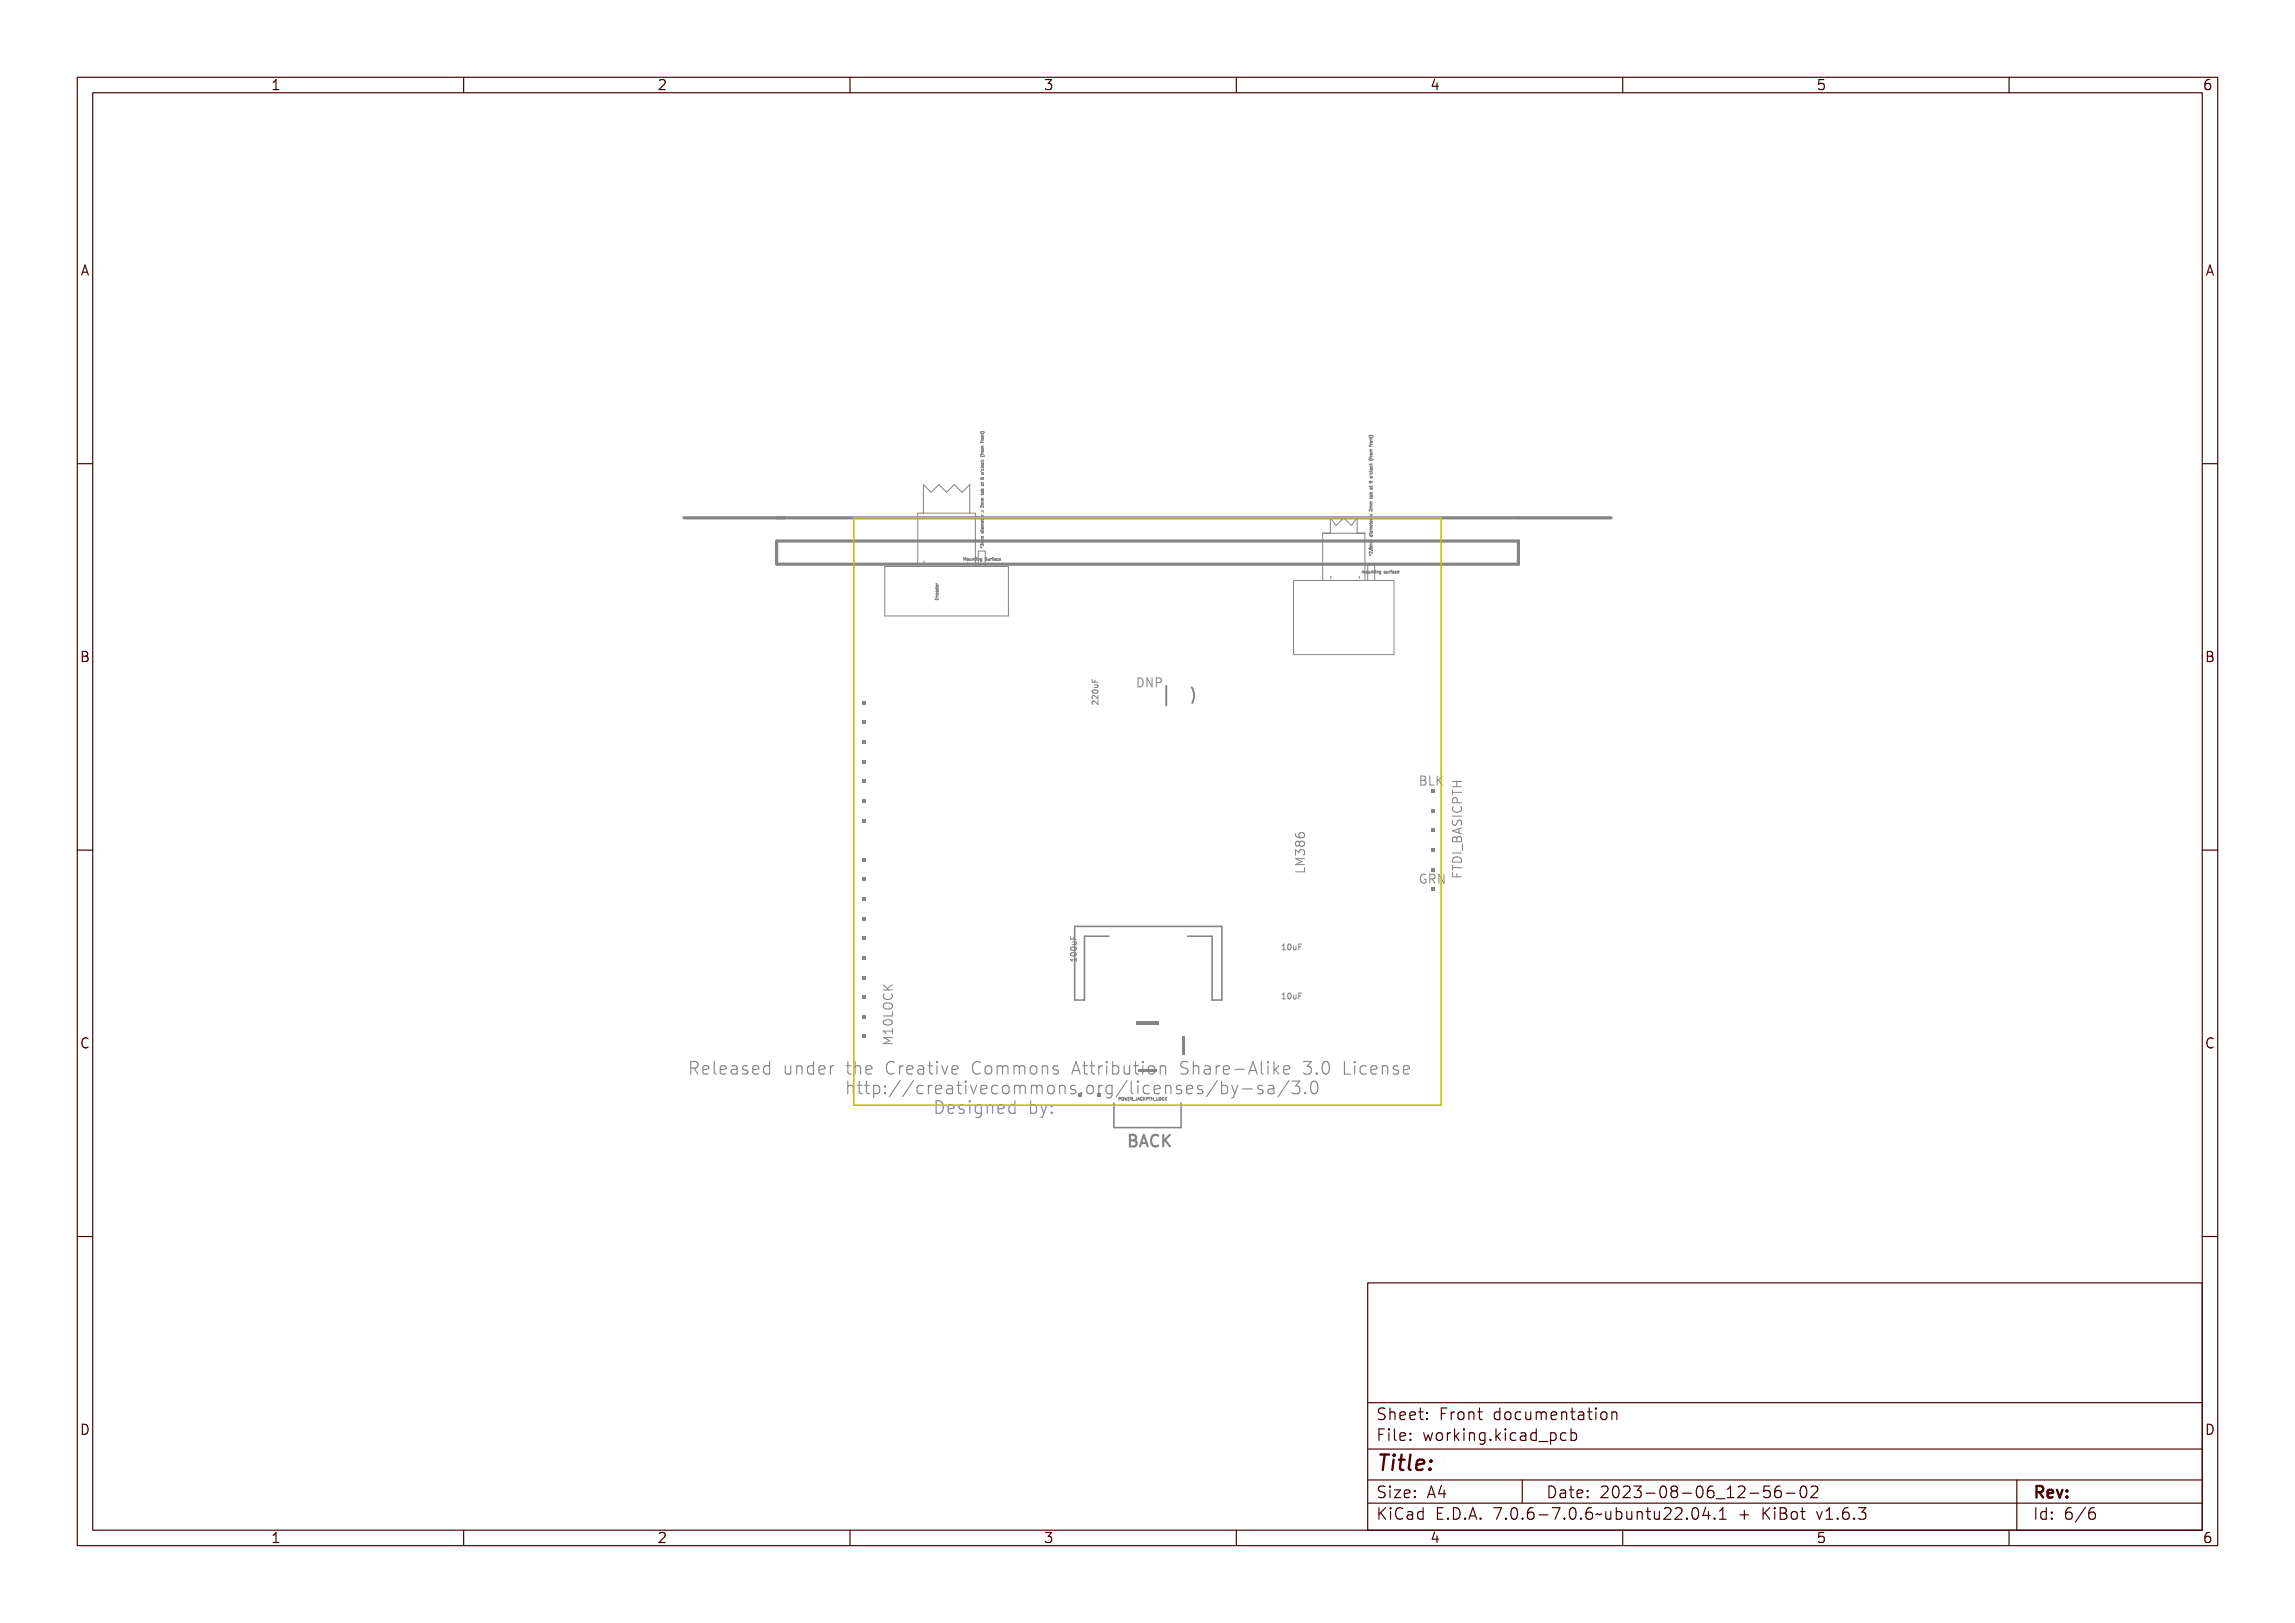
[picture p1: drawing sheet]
<svg xmlns="http://www.w3.org/2000/svg" width="297mm" height="210mm" viewBox="0 0 297 210" stroke-linecap="round" stroke-linejoin="round" font-family="sans-serif">
<defs><g id="words">
<text font-size="2.7" fill="#480000" x="178" y="190.3">Title:</text>
<g font-size="2.2" fill="#848484">
<text x="88.9" y="139.2">Released under the Creative Commons Attribution Share-Alike 3.0 License</text>
<text x="109.2" y="141.7">http://creativecommons.org/licenses/by-sa/3.0</text>
<text x="120.7" y="144.3">Designed by:</text>
</g>
<text font-size="2" fill="#848484" x="145.7" y="148.5">BACK</text>
<g font-size="2" fill="#480000">
<text x="178" y="183.7">Sheet: Front documentation</text>
<text x="178" y="186.5">File: working.kicad_pcb</text>
<text x="178" y="193.9">Size: A4</text>
<text x="178" y="196.6">KiCad E.D.A. 7.0.6-7.0.6~ubuntu22.04.1 + KiBot v1.6.3</text>
<text x="200" y="193.9">Date: 2023-08-06_12-56-02</text>
<text x="263" y="196.6">Id: 6/6</text>
<text x="263" y="193.9">Rev:</text>
</g>
<g font-size="1.7" fill="#480000">
<text x="35" y="11.7">1</text>
<text x="85" y="11.7">2</text>
<text x="135" y="11.7">3</text>
<text x="185" y="11.7">4</text>
<text x="235" y="11.7">5</text>
<text x="285" y="11.7">6</text>
<text x="10.5" y="35.7">A</text>
<text x="285.5" y="35.7">A</text>
<text x="10.5" y="85.6">B</text>
<text x="285.5" y="85.6">B</text>
<text x="10.5" y="135.7">C</text>
<text x="285.5" y="135.7">C</text>
<text x="10.5" y="185.6">D</text>
<text x="285.5" y="185.6">D</text>
<text x="35" y="199.7">1</text>
<text x="85" y="199.7">2</text>
<text x="135" y="199.7">3</text>
<text x="185" y="199.7">4</text>
<text x="235" y="199.7">5</text>
<text x="285" y="199.7">6</text>
</g>
<g font-size="1.6" fill="#848484">
<text x="183.5" y="101.7">BLK</text>
<text x="183.5" y="114.4">GRN</text>
</g>
<g font-size="1.5" fill="#848484">
<text x="147.8" y="88.9">DNP</text>
<text x="168.9" y="113.2" transform="rotate(-90 168.9 113.2)">LM386</text>
</g>
<g font-size="1" fill="#848484">
<text x="142.1" y="90.8" transform="rotate(-90 142.1 90.8)">220uF</text>
<text x="139.3" y="124.6" transform="rotate(-90 139.3 124.6)">100uF</text>
<text x="165.7" y="122.9">10uF</text>
<text x="165.7" y="129.3">10uF</text>
</g>
<g font-size=".5" fill="#848484">
<text x="127.3" y="71" transform="rotate(-90 127.3 71)">*3mm diameter x 2mm tab at 6 o'clock (from front)</text>
<text x="177.6" y="72" transform="rotate(-90 177.6 72)">*2.8mm diameter x 2mm tab at 9 o'clock (from front)</text>
<text x="124.6" y="72.6">Mounting Surface</text>
<text x="176.2" y="74.2">mounting surface</text>
<text x="144.7" y="142.4">POWER_JACKPTH_LOCK</text>
</g>
</g></defs>
<path d="M88.5 67h120M100.5 70h96v3h-96z" fill="none" stroke="#848484" stroke-width=".41"/>
<path d="M145.9 147.1h.4a.36 .36 0 0 1 .4 .2 .36 .36 0 0 1-.2 .5 .41 .41 0 0 1 .3 .5 .41 .41 0 0 1-.5 .2h-.4zM146.1 147.8h.2a.27 .27 0 0 1 .3 .3 .27 .27 0 0 1-.3 .3h-.2zM146.1 147.2h.2a.23 .23 0 0 1 .3 .3 .23 .23 0 0 1-.3 .2h-.2zM147.4 147.1h.2l.5 1.4h-.2l-.1-.3h-.5l-.2 .3h-.2zM147.5 147.2l.2 .8h-.4zM148.4 147.2l.3-.1 .2-.1 .3 .1v.2a.44 .44 0 0 0-.6 0 .44 .44 0 0 0-.1 .5 .44 .44 0 0 0 .1 .5 .44 .44 0 0 0 .6 0v.2a.62 .62 0 0 1-.7 0 .62 .62 0 0 1-.2-.7zM149.5 147.1h.2v.6l.6-.6h.2l-.6 .6 .6 .8h-.2l-.5-.7-.1 .2v.5h-.2zM150.8 147.5l.6 .8M151.4 146.8l-.9 .9" fill="none" stroke="#848484" stroke-width=".27"/>
<g fill="none" stroke="#848484" stroke-width=".13">
<path d="M126.9 56l.2-.1 .3 .1M127 59.7h.4l-.3 .1zM127 59.3v.1l.1-.1v.1l.2 .1h-.2zM127 57.8v.1l.1-.1v.1l.2 .1h-.2zM127 56.5l.2-.1 .2 .1zM127 56v.2M127.1 56.6v.1h.2v-.1v.1l-.2 .2-.1-.1zM127.1 58.5l.2-.1-.2 .1h.2l-.2 .1 .2 .1h-.2zM127.1 59v.1l.2 .1h-.2zM127.1 57.5v.1l.2 .1h-.2zM127.1 57l.2-.1-.2 .1 .2 .1h-.2zM127.3 56l-.1 .1h-.3"/>
<path d="M177.1 56.4l.3-.1 .3 .1M177.2 59.7l.1 .1 .1-.1v.1l.2 .1-.2 .1zM177.2 58.2l.1 .1 .1-.1v.1l.2 .1-.2 .1zM177.2 56.9l.3-.1 .2 .1zM177.3 56.5v.2M177.4 57.1v.1h.2v-.1v.1l-.2 .1-.1-.1zM177.4 58.9l.2-.1-.2 .1h.2l-.2 .1 .2 .1h-.2zM177.4 59.4v.1l.2 .1h-.2zM177.4 57.9v.1l.2 .1h-.2zM177.4 57.4l.2-.1-.2 .1 .2 .2h-.2zM177.6 56.5l-.1 .1h-.3M121 76.1h.4v.1h-.2v-.1"/>
<path d="M121 77.4v.2h.4v-.2M121 76.2l.4 .1a.12 .12 0 0 1-.1 .2 .12 .12 0 0 1-.1-.2zM121.1 77.4v.2h.1v-.2v.2h.2v-.2v.3h-.3zM121.2 77.3h.2M121.2 75.5v.1M121.2 75.6h.2M121.2 75.6v.1l.2 .1h-.3zM121.2 76.8a.1 .1 0 0 0 0 .2 .1 .1 0 0 0 .2 0 .1 .1 0 0 0 0-.2 .14 .14 0 0 1 0 .2 .14 .14 0 0 1-.2 0 .14 .14 0 0 1 0-.2zM121.2 77.2l.2-.1-.2 .1 .2 .2h-.3zM121.2 76.8v.1h.2v-.1M121.2 76l.1-.1v.2h.1v-.2v.1a.14 .14 0 0 1-.1 .2 .14 .14 0 0 1-.1-.2zM121.2 76.4h.2v.2h-.2z"/>
<path d="M121.2 76l.1 .1zM121.2 77.5v.1M121.4 75.8l-.1 .1h-.1v-.1v-.1l.1 .2M121.4 77.1h-.2v.2M124.6 72.2l.2 .2 .1-.2v.4l-.1-.4v.2l-.1-.2-.1 .4zM125.3 72.3l.1 .2 .1-.2v.3l-.2-.1zM125.6 72.3h.1l.1 .3-.1-.3-.1 .3zM125.9 72.2l.2 .1h-.1v.2l.1 .1-.2-.1v-.2h-.1zM126.2 72.3h.1v.2l.1 .1h-.2v-.1zM126.2 72.2h.1zM126.5 72.3h.1l.1 .3-.1-.3-.1 .3zM126.8 72.3h.2v.3l-.2 .1 .1-.1a.13 .13 0 0 1-.2-.1 .13 .13 0 0 1 .1-.2z"/>
<path d="M126.9 61.2h.4v-.1v.2h-.3v.1zM127 69.2l.3 .1a.12 .12 0 0 1-.1 .2 .12 .12 0 0 1-.1-.2zM127 69v.1zM127 61.8l.1 .1zM127 62.7l.1 .1a.11 .11 0 0 1 .1-.2 .11 .11 0 0 1 .1 .1 .11 .11 0 0 1-.1 .2 .17 .17 0 0 1-.2 0 .17 .17 0 0 1 0-.2zM127 70.5h.1a.11 .11 0 0 1 .2 0 .11 .11 0 0 1 0 .2l-.1-.2v.1l-.2-.1v.1zM127 66l.1-.1 .2 .2v-.2v.3l-.2-.2-.1 .2zM127 70.7l.1 .1v-.1v.2h-.1zM127.1 69h.2v-.1v.2h-.2zM127.1 67.7v.1h.2v-.1v.2l-.2 .1-.1-.1zM127.1 66.5l.1 .1 .1-.1-.1 .1 .1 .2-.1-.1-.1 .1 .1-.2zM127.1 64.7v.1h.2v-.1v.2l-.2 .1-.1-.1z"/>
<path d="M127.1 63.2v.1h.2v-.1v.2l-.2 .1-.1-.1zM127.1 60.2l.1 .1 .1-.1-.1 .2h.1h-.3h.2zM127.1 70.1h.2l-.2 .1h.2l-.2 .1 .2 .1h-.2zM127.1 69.8h.2l-.2 .1h.2l-.2 .1 .2 .1h-.2zM127.1 68.3h.2l-.2 .1h.2l-.2 .1 .2 .1h-.2zM127.1 65.6h.2l-.2 .1h.2l-.2 .1 .2 .1h-.2zM127.1 65.3h.2l-.2 .1h.2l-.2 .1 .2 .1h-.2zM127.1 67.1v.1l.2 .1h-.2zM127.1 61.4a.1 .1 0 0 0 0 .2 .1 .1 0 0 0 .2 0 .1 .1 0 0 0 0-.2 .14 .14 0 0 1 0 .2 .14 .14 0 0 1-.2 0 .14 .14 0 0 1 0-.2zM127.1 60.5a.1 .1 0 0 0 0 .2 .1 .1 0 0 0 .2 0 .1 .1 0 0 0 0-.2 .14 .14 0 0 1 0 .2 .14 .14 0 0 1-.2 0 .14 .14 0 0 1 0-.2zM127.1 68.7l.2-.1v.2h-.1v-.1l-.1 .1zM127.1 64.5l.2-.1v.2h-.1v-.1l-.1 .1z"/>
<path d="M127.1 63.6l.2-.1v.2h-.1v-.1l-.1 .1zM127.1 68.1l.1-.1v.2l.1-.1a.14 .14 0 0 1-.1 .2 .14 .14 0 0 1-.1-.2zM127.1 67.5l.1-.1v.2l.1-.1a.14 .14 0 0 1-.1 .2 .14 .14 0 0 1-.1-.2zM127.1 64.2a.13 .13 0 0 1 .2-.1 .13 .13 0 0 1 0 .2h-.3h.1zM127.1 64.2h.1l.1 .1h-.2zM127.1 68.1l.1 .1zM127.1 67.5l.1 .1zM127.4 72.2h.2l-.2 .1a.13 .13 0 0 1 .2 .1 .13 .13 0 0 1-.1 .1 .13 .13 0 0 1-.1 0h.1l-.1-.2zM127.7 72.3l.1 .2 .1-.2v.3l-.2-.1zM128 72.3h.2l-.1 .1-.1 .2zM128.3 72.3l.2-.1h-.1l.1 .1h-.1v.3zM128.6 72.3h.1l.1 .3-.2-.1v-.1h.1z"/>
<path d="M128.9 72.3l.2 .1a.1 .1 0 0 0-.2 0 .1 .1 0 0 0 0 .1 .1 .1 0 0 0 .2 0l-.1 .1a.14 .14 0 0 1-.1-.1 .14 .14 0 0 1 0-.2zM129.2 72.3h.1l.1 .1h-.2l.1 .2a.15 .15 0 0 1-.1-.1 .15 .15 0 0 1 0-.2zM129.2 72.3l.1 .1zM176.2 73.9h.2v.3v-.2l-.1 .2v-.2l-.1 .2zM176.8 73.9l.1 .3 .1-.3v.3h-.2zM177.1 73.9l.2 .1v.2l-.1-.2-.1 .2zM177.2 61.6h.4v.1h-.3v.1zM177.2 69.6l.4 .1a.12 .12 0 0 1-.1 .2 .12 .12 0 0 1-.1-.2zM177.2 69.4l.1 .1zM177.2 60.1h.5l-.3 .1zM177.3 62.2l.1 .1zM177.3 63.1a.19 .19 0 0 1 .2-.1 .19 .19 0 0 1 .1 .2l-.1-.1a.12 .12 0 0 1-.1 .2 .12 .12 0 0 1-.1-.2z"/>
<path d="M177.3 71.5h.1l.2 .1v-.2v.3l-.2-.2-.1 .2zM177.3 70.9h.1a.1 .1 0 0 1 .2 0 .1 .1 0 0 1 0 .1 .1 .1 0 0 1-.2 0h-.1zM177.3 66.4h.1l.2 .1v-.2v.3l-.2-.2-.1 .2zM177.3 71.8h.1v.1h-.1zM177.4 69.4h.2v-.1v.3v-.1h-.2zM177.4 68.1v.1h.2v-.1v.1l-.2 .2-.1-.1zM177.4 66.9l.1 .1 .1-.1-.1 .1 .1 .2-.1-.1-.1 .1 .1-.2zM177.4 65.2v.1l.2-.1-.2 .2-.1-.1zM177.4 63.7v.1l.2-.1-.2 .2-.1-.1zM177.4 60.6l.1 .1 .1-.1-.1 .2h.1h-.4h.3zM177.4 70.6l.2-.1-.2 .1h.2l-.2 .1 .2 .1h-.2zM177.4 70.3l.2-.1-.2 .1h.2l-.2 .1 .2 .1h-.2z"/>
<path d="M177.4 68.8l.2-.1-.2 .1h.2l-.2 .1 .2 .1h-.2zM177.4 66.1l.2-.1-.2 .1h.2l-.2 .1 .2 .1h-.2zM177.4 65.8l.2-.1-.2 .1h.2l-.2 .1 .2 .1h-.2zM177.4 67.5v.1l.2 .1h-.2zM177.4 61.8a.1 .1 0 0 0 0 .2 .1 .1 0 0 0 .2 0 .1 .1 0 0 0 0-.2 .14 .14 0 0 1 0 .2 .14 .14 0 0 1-.2 0 .14 .14 0 0 1 0-.2zM177.4 60.9a.1 .1 0 0 0 0 .2 .1 .1 0 0 0 .2 0 .1 .1 0 0 0 0-.2 .14 .14 0 0 1 0 .2 .14 .14 0 0 1-.2 0 .14 .14 0 0 1 0-.2zM177.4 69.1l.2-.1v.2h-.1l-.1-.1v.1zM177.4 64.9l.2-.1v.2h-.1l-.1-.1v.1zM177.4 64l.2-.1v.2h-.1l-.1-.1v.1zM177.4 68.5l.1-.1v.2l.1-.1a.14 .14 0 0 1-.1 .2 .14 .14 0 0 1-.1-.2zM177.4 67.9l.1-.1v.2l.1-.1a.14 .14 0 0 1-.1 .2 .14 .14 0 0 1-.1-.2zM177.4 64.6a.13 .13 0 0 1 .2-.1 .13 .13 0 0 1 0 .2l-.4 .1 .2-.1z"/>
<path d="M177.4 64.6h.1l.1 .1h-.2zM177.4 68.5l.1 .1zM177.4 67.9l.1 .1zM177.5 73.9h.1l-.1 .1v.1l.1 .1h-.1v-.2h-.1zM177.5 71.2l.1 .1zM177.7 73.9h.1v.3h.1h-.2h.1zM177.8 73.8v.1zM178 73.9l.2 .1v.2l-.1-.2-.1 .2zM178.3 74l.2-.1v.3l-.2 .1 .1-.1a.13 .13 0 0 1-.1-.1 .13 .13 0 0 1 0-.1zM178.9 74l.2-.1-.1 .1a.1 .1 0 0 1 .1 .1 .1 .1 0 0 1 0 .1 .1 .1 0 0 1-.2 0l.2-.1h-.2zM179.2 73.9l.1 .3 .1-.3v.3h-.2zM179.6 73.9h.1l-.1 .1v.2z"/>
<path d="M179.8 73.9l.2-.1-.1 .1 .1 .1h-.1v.2zM180.1 73.9l.2 .1v.2h-.2v-.1l.2-.1zM180.5 74h.1a.1 .1 0 0 0-.1 0 .1 .1 0 0 0 0 .1 .1 .1 0 0 0 .1 0v.1a.14 .14 0 0 1-.2-.1 .14 .14 0 0 1 .1-.1zM180.7 74h.2v.1h-.2l.2 .1a.15 .15 0 0 1-.2 0 .15 .15 0 0 1 0-.2zM180.8 74h.1zM141.3 91l.1 .1M141.4 87.8h.1v.3h.2v-.3h.1v.3h.3v.1h-.7zM141.4 90.3a.46 .46 0 0 1 .6 .3v-.3h.1v.4l-.3-.3a.18 .18 0 0 0-.3 0 .18 .18 0 0 0 0 .3l-.1-.1zM141.4 89.7a.46 .46 0 0 1 .6 .3v-.3h.1v.4l-.3-.3a.18 .18 0 0 0-.3 0 .18 .18 0 0 0 0 .3l-.1-.1zM141.5 89.2a.33 .33 0 0 1 .5 .1 .33 .33 0 0 1-.5-.1zM141.5 89.1l.3-.1a.29 .29 0 0 1 .3 .3 .42 .42 0 0 1-.3 .2 .42 .42 0 0 1-.4-.2zM141.6 88.5h.5h-.1a.18 .18 0 0 1 .1 .3 .18 .18 0 0 1-.2 .1h-.3v-.1h.4v-.2l-.4-.1z"/>
<path d="M142.1 90.7v.5l-.4-.5M147.5 87.7h-.2v1.2h.2M147.9 87.8a.58 .58 0 0 1 .7 .6 .58 .58 0 0 1-.7 .5zM148.1 87.9a.44 .44 0 0 1 .4 .5 .44 .44 0 0 1-.4 .4zM148.8 87.8h.2l.4 .9v-.9h.2v1.1h-.2l-.4-.9v.9h-.2zM149.8 87.8h.3a.36 .36 0 0 1 .4 .5 .36 .36 0 0 1-.5 .2v.4h-.2zM150 87.9h.1a.21 .21 0 0 1 .3 .2 .21 .21 0 0 1-.3 .3h-.1zM167.7 107.9v.3M167.7 112.8h1v-.5h.2v.7h-1.2zM167.7 111.4h1.2v.1h-1l.6 .2v.1l-.6 .2h1v.2h-1.2v-.2l.6-.2-.6-.2zM167.8 108.7h.1a.33 .33 0 0 0 0 .4 .33 .33 0 0 0 .4 .1 .37 .37 0 0 1 0-.6 .37 .37 0 0 1 .6 .2 .37 .37 0 0 1-.3 .5 .59 .59 0 0 1-.9-.5zM167.8 110.6l.3-.1 .2 .2a.35 .35 0 0 1 .4-.2 .35 .35 0 0 1 .2 .5l-.1 .2h-.1a.27 .27 0 0 0 0-.4 .27 .27 0 0 0-.4 0v.2h-.1a.22 .22 0 0 0-.1-.3 .22 .22 0 0 0-.3 .1 .22 .22 0 0 0 .1 .3v.1h-.1l-.1-.3z"/>
<path d="M167.8 109.7l.3-.1 .2 .2a.32 .32 0 0 1 .5-.1 .32 .32 0 0 1 0 .5 .32 .32 0 0 1-.5-.2 .31 .31 0 0 1-.5 .2 .31 .31 0 0 1 0-.5zM168.1 108.2l.1-.3 .1-.2 .4 .1 .1 .4M183.7 100.6a.59 .59 0 0 1 .6 .2v.2l-.1 .1a.31 .31 0 0 1 .2 .4 .31 .31 0 0 1-.4 .2h-.3zM183.7 113.4l.4-.1 .2 .1v.1l-.2-.1a.45 .45 0 0 0-.4 .5 .45 .45 0 0 0 .5 .4v-.3h-.1v-.2h.3v.5a.5 .5 0 0 1-.7 0 .5 .5 0 0 1-.1-.6zM183.8 101.2h.2a.21 .21 0 0 1 .2 .2 .21 .21 0 0 1-.2 .2h-.2zM183.8 100.7h.2a.18 .18 0 0 1 .2 .2 .18 .18 0 0 1-.2 .2h-.2zM184.6 113.3a.58 .58 0 0 1 .6 .2l.1 .2-.3 .2 .4 .5h-.2l-.2-.4-.1-.1h-.2v.5h-.1zM184.6 100.6h.2v1h.5v.1h-.7zM184.7 113.4h.2a.2 .2 0 0 1 .2 .2 .2 .2 0 0 1-.2 .2h-.2zM185.5 113.3h.2l.4 .9v-.9h.1v1.1h-.2l-.3-.9v.9h-.2zM185.5 100.6h.2v.5l.4-.5h.2l-.4 .5 .4 .6h-.2l-.3-.5-.1 .1v.4h-.2zM186.2 113.1l.7 1.2v-1.2"/>
<path d="M188 112.9v.6h1.1M188 102.2v.7M188 111.9v.7M188 112.3h1.1M188 110.4h1.1M188 105.6h1.1M188 102.5h1.1M188 101.8h1.1M188 101.1h1.1M188 111.1a.63 .63 0 0 1 .8-.2 .63 .63 0 0 1 .3 .6h-1.1zM188 106.1v.5l.2 .2 .3-.1 .2-.5h.3l.1 .1v.5M188 108.4l.3-.1 .2 .2a.31 .31 0 0 1 .3-.3 .31 .31 0 0 1 .3 .3v.4h-1.1z"/>
<path d="M188 112.9h.2v.6h.3v-.5h.1v.5h.6v.1h-1.2zM188 111.9h.2v.4h1v.2h-1v.3h-.2zM188 110.2h.2v.2h.9v-.2h.1v.6h-.1v-.2h-.9v.2h-.2zM188 107.6l1.2-.4v.2l-.3 .1v.4h.3v.2l-1.2-.3zM188 105.5h.2v.2h.9v-.2h.1v.6h-.1v-.3h-.9v.3h-.2zM188 102.5h.2v.4h1v.1h-1v.4h-.2zM188 101.6h1.2v.2h-.6v.4h.6v.2h-1.2v-.2h.5v-.4h-.5zM188.1 104.4a.47 .47 0 0 0 0 .6 .47 .47 0 0 0 .5 .1 .44 .44 0 0 0 .5-.2 .44 .44 0 0 0-.1-.5M188.1 106.4h.1a.25 .25 0 0 0-.1 .4 .25 .25 0 0 0 .4 0 .39 .39 0 0 1 .5-.4 .39 .39 0 0 1 .2 .6l-.2 .1a.27 .27 0 0 0 .1-.4 .27 .27 0 0 0-.4-.1 .36 .36 0 0 1-.2 .4 .36 .36 0 0 1-.5-.1zM188.1 104.5h.2l-.1 .2a.48 .48 0 0 0 .4 .3 .48 .48 0 0 0 .5-.3l-.1-.2h.2a.58 .58 0 0 1-.5 .7 .58 .58 0 0 1-.7-.5zM188.1 108.3h.3l.2 .1a.32 .32 0 0 1 .4-.2 .32 .32 0 0 1 .2 .4v.4h-1.2zM188.1 103.6a.39 .39 0 0 1 .5 0 .39 .39 0 0 1 .1 .5h.5v.1h-1.2z"/>
<path d="M188.2 107.7l.6-.2v.3zM188.2 111.2a.62 .62 0 0 1 .7-.1 .62 .62 0 0 1 .3 .7h-1.2l.1-.5zM188.2 108.4l.3 .1v.3h-.3zM188.2 103.7h.4v.4h-.4zM188.3 111.3l.1-.1a.45 .45 0 0 1 .7 .4h-.9zM188.5 101.1v.7M188.5 108.5v.4M188.5 113.1v.4M188.6 103.9l-.1-.6-.1-.1-.3 .1-.1 .1v.5h1.1M188.7 108.4h.3l.1 .4h-.5zM188.8 107.2v.6M189.1 107.1l-1.1 .4 1.1 .4"/>
<path d="M189.3 109.2v.9M189.5 109.1l.1 .9zM114.3 128.1h1.2M114.3 127.4l.7 .7M114.4 129.9a.75 .75 0 0 1 1.1 .2 .39 .39 0 0 1-.4 .5h-.4a.39 .39 0 0 1-.4-.2 .39 .39 0 0 1 .1-.5zM114.4 132.1a.78 .78 0 0 1 1.1 .1v.2a.73 .73 0 0 1-1.2 0zM114.4 134.5h1.1v.2h-1l.6 .2v.1l-.6 .2h1v.1h-1.1v-.2l.6-.2-.6-.2zM114.4 133.8h1v-.2h.1v.6h-.1v-.2h-.9l.1 .3h-.2zM114.4 132.2h1v-.5h.1v.7h-1.1zM114.4 128.8l.5 .4 .6-.4v.2l-.5 .3 .1 .2h.4v.1h-1.1v-.1h.5l-.5-.5zM114.4 128.6a.47 .47 0 0 0 0 .6 .47 .47 0 0 0 .6 .1 .44 .44 0 0 0 .4-.2 .44 .44 0 0 0 0-.5M114.4 129.8h.2l-.1 .2a.48 .48 0 0 0 .5 .4 .48 .48 0 0 0 .4-.4l-.1-.2h.2a.58 .58 0 0 1-.5 .8 .58 .58 0 0 1-.6-.6z"/>
<path d="M114.5 130.9a.71 .71 0 0 1 1.1 .2 .69 .69 0 0 1-1.2 .2v-.3zM114.5 132.7a.72 .72 0 0 1 1.1 .3 .7 .7 0 0 1-1.2 .2v-.3zM114.5 131l.2-.1 .6 .1a.19 .19 0 0 1 .1 .1 .19 .19 0 0 1-.1 .2h-.7zM114.5 132.9l.5-.1a.37 .37 0 0 1 .4 .2 .62 .62 0 0 1-.9 0zM115.5 134.3h-1.2l.8 .3-.8 .4h1.2M115.5 130.9v.6h-1.2M115.5 133.1v.7M115.5 133.4h-1.2l.3 .4M115.5 127.4l-.7 .5M138.5 121.2v.3M138.6 124.2h.6v-.1h.1v.4h-.1v-.2h-.5v.2h-.1zM138.6 121.6h.1v.4h.2v-.3h.1v.3h.3v.1h-.7z"/>
<path d="M138.7 123.6a.33 .33 0 0 1 .5 .1 .33 .33 0 0 1-.5-.1zM138.7 123a.33 .33 0 0 1 .5 .1 .33 .33 0 0 1-.5-.1zM138.7 123.5l.3-.1a.29 .29 0 0 1 .3 .3 .42 .42 0 0 1-.3 .2 .42 .42 0 0 1-.4-.2zM138.7 122.9l.3-.1a.29 .29 0 0 1 .3 .3 .42 .42 0 0 1-.3 .2 .42 .42 0 0 1-.4-.2zM138.8 122.3h.5l-.1 .1a.18 .18 0 0 1 .1 .2 .18 .18 0 0 1-.2 .1h-.3v-.1h.4v-.2h-.4zM165.9 122.2h.2v.6h.2v.1h-.4v-.1h.1v-.5h-.1zM165.9 128.6l.2-.1v.7h.2v.1h-.4v-.1h.1v-.6l-.1 .1zM166.6 122.2a.36 .36 0 0 1 .3 .4 .36 .36 0 0 1-.3 .3l-.2-.3zM166.6 128.6a.36 .36 0 0 1 .3 .3 .36 .36 0 0 1-.3 .4l-.2-.4zM166.6 122.3a.3 .3 0 0 1 .2 .3 .3 .3 0 0 1-.2 .2l-.1-.2zM166.6 128.6a.3 .3 0 0 1 .2 .3 .3 .3 0 0 1-.2 .3l-.1-.3zM167 122.4h.1v.4l.1 .1 .2-.1v-.4h.1v.5l-.1-.1a.18 .18 0 0 1-.2 .1 .18 .18 0 0 1-.2-.2z"/>
<path d="M167 128.7h.1v.4l.1 .1 .2-.1v-.4h.1v.6l-.1-.1a.18 .18 0 0 1-.2 .1 .18 .18 0 0 1-.2-.2zM167.7 122.2h.4v.1h-.3v.2h.3v.1h-.3v.3h-.1zM167.7 128.5h.4v.1h-.3v.3h.3h-.3v.4h-.1zM144.7 142h.1a.14 .14 0 0 1 .2 .2 .12 .12 0 0 1-.2 0l-.1 .2zM144.8 142.1h.1v.1h-.1zM145 142.1l.1-.1a.17 .17 0 0 1 .2 .2 .17 .17 0 0 1-.3 .1zM145.1 142.1h.1l-.1 .2zM145.3 142l.1 .3v-.2l.1 .2 .1-.3-.1 .4-.1-.2-.1 .2zM145.6 142h.3l-.2 .1v.1h.2h-.2v.1l.2 .1h-.3zM145.9 142l.2 .1v.1l.1 .2-.2-.2-.1 .2zM146 142.1l.1 .1h-.1zM146.2 142.5h.3z"/>
<path d="M146.6 142h.1v.4h-.2l.2-.1v-.2zM146.9 142l.2 .4-.1-.1-.2 .1zM146.9 142.1l.1 .1h-.1zM147.2 142.1h.2a.13 .13 0 0 0-.2 .1 .13 .13 0 0 0 .2 .1l-.1 .1a.18 .18 0 0 1-.2-.1 .18 .18 0 0 1 .1-.2zM147.4 142l.1 .2 .2-.2-.1 .2 .1 .2-.2-.2-.1 .2zM147.7 142h.2a.12 .12 0 0 1 .1 .2 .12 .12 0 0 1-.2 0l-.1 .2zM147.8 142.1h.1v.1h-.1zM148 142h.3l-.1 .1v.3l-.1-.3zM148.3 142l.1 .2h.1l.1-.2v.4l-.1-.2h-.1l-.1 .2zM148.6 142.5h.3zM149 142v.3l.2 .1h-.2zM149.3 142.1v-.1a.17 .17 0 0 1 .2 .2 .17 .17 0 0 1-.2 .1z"/>
<path d="M149.3 142.1h.1v.2zM149.6 142.1h.2a.13 .13 0 0 0-.2 .1 .13 .13 0 0 0 .2 .1l-.1 .1a.18 .18 0 0 1-.2-.1 .18 .18 0 0 1 .1-.2zM149.8 142l.1 .2 .2-.2-.1 .2 .1 .2-.2-.2-.1 .2z"/>
<circle cx="127.2" cy="58.8" r=".1"/>
<circle cx="127.2" cy="57.3" r=".1"/>
<circle cx="127.2" cy="58.9" r=".14"/>
<circle cx="127.2" cy="57.4" r=".14"/>
<circle cx="177.5" cy="59.2" r=".1"/>
<circle cx="177.5" cy="57.7" r=".1"/>
<circle cx="177.5" cy="57.8" r=".14"/>
<circle cx="177.5" cy="59.3" r=".14"/>
<circle cx="121.3" cy="76.6" r=".1"/>
<circle cx="121.3" cy="76.7" r=".14"/>
<circle cx="121.3" cy="76.3" r=".09"/>
<circle cx="125.1" cy="72.4" r=".14"/>
<circle cx="125.1" cy="72.4" r=".1"/>
<circle cx="126.8" cy="72.4" r=".09"/>
<circle cx="127.2" cy="60.9" r=".1"/>
<circle cx="127.2" cy="62.1" r=".1"/>
<circle cx="127.2" cy="62.2" r=".14"/>
<circle cx="127.2" cy="61" r=".14"/>
<circle cx="127.2" cy="69.3" r=".09"/>
<circle cx="127.2" cy="62.7" r=".08"/>
<circle cx="127.2" cy="68.8" r=".06"/>
<circle cx="127.2" cy="64.6" r=".06"/>
<circle cx="127.2" cy="63.7" r=".06"/>
<circle cx="128.6" cy="72.5" r=".06"/>
<circle cx="176.6" cy="74.1" r=".14"/>
<circle cx="176.6" cy="74.1" r=".1"/>
<circle cx="177.4" cy="70.9" r=".06"/>
<circle cx="177.4" cy="63.2" r=".08"/>
<circle cx="177.5" cy="62.5" r=".1"/>
<circle cx="177.5" cy="61.3" r=".1"/>
<circle cx="177.5" cy="61.4" r=".14"/>
<circle cx="177.5" cy="62.6" r=".14"/>
<circle cx="177.5" cy="69.7" r=".09"/>
<circle cx="177.5" cy="70.9" r=".07"/>
<circle cx="177.5" cy="69.2" r=".06"/>
<circle cx="177.5" cy="65" r=".06"/>
<circle cx="177.5" cy="64.1" r=".06"/>
<circle cx="178.4" cy="74.1" r=".09"/>
<circle cx="180.2" cy="74.1" r=".06"/>
<circle cx="141.7" cy="89.3" r=".07"/>
<circle cx="168" cy="109.9" r=".19"/>
<circle cx="168.5" cy="109" r=".25"/>
<circle cx="168.5" cy="109.9" r=".22"/>
<circle cx="115" cy="133" r=".1"/>
<circle cx="139" cy="123.7" r=".07"/>
<circle cx="139" cy="123.1" r=".07"/>
<circle cx="166.7" cy="122.6" r=".07"/>
<circle cx="166.7" cy="128.9" r=".07"/>
</g>
<g fill="none" stroke="#848484" stroke-width=".14">
<path d="M89.1 137.6a.8 .8 0 0 1 .9 .3 .4 .4 0 0 1-.3 .5l.2 .2 .3 .6h-.2l-.3-.5-.2-.2h-.2v.7h-.2zM89.3 137.8a.43 .43 0 0 1 .5 .1v.2a.26 .26 0 0 1-.3 .2h-.2zM90.5 138.1a.53 .53 0 0 1 .7-.1 .53 .53 0 0 1 .2 .6h-.8a.46 .46 0 0 0 .3 .5 .46 .46 0 0 0 .5-.2v.2a.66 .66 0 0 1-.9-.1 .66 .66 0 0 1 0-.9zM90.7 138.2h.1a.31 .31 0 0 1 .4 .3h-.6zM91.7 137.5h.5v1.4l.1 .1h.3v.2a.44 .44 0 0 1-.6-.4v-1.1h-.3zM93.1 138.1a.53 .53 0 0 1 .7-.1 .53 .53 0 0 1 .2 .6h-.8a.46 .46 0 0 0 .3 .5 .46 .46 0 0 0 .5-.2v.2a.66 .66 0 0 1-.9-.1 .66 .66 0 0 1 0-.9zM93.3 138.2h.1a.31 .31 0 0 1 .4 .3h-.6zM94.4 138.1a.55 .55 0 0 1 .6-.1 .55 .55 0 0 1 .3 .5v.7h-.2v-.2a.42 .42 0 0 1-.5 .2 .42 .42 0 0 1-.3-.5 .42 .42 0 0 1 .5-.3h.3a.38 .38 0 0 0-.3-.3 .38 .38 0 0 0-.4 .2zM94.6 138.7l.5-.1a.34 .34 0 0 1-.2 .4 .34 .34 0 0 1-.4-.1zM95.8 138.1l.4-.1h.2h.1v.2a.35 .35 0 0 0-.6 .2h.1a.49 .49 0 0 1 .5 .6l-.2 .2h-.3l-.3-.1v-.2a.42 .42 0 0 0 .7 0l-.1-.2a.5 .5 0 0 1-.6-.5zM97.1 138.1a.53 .53 0 0 1 .6-.1 .53 .53 0 0 1 .3 .6h-.9a.46 .46 0 0 0 .3 .5 .46 .46 0 0 0 .5-.2v.2a.66 .66 0 0 1-.9-.1 .66 .66 0 0 1 .1-.9zM97.2 138.2h.1a.31 .31 0 0 1 .5 .3h-.7z"/>
<path d="M98.4 138.1a.4 .4 0 0 1 .6 .1v-.7h.2v1.7h-.2v-.2a.45 .45 0 0 1-.6 .2 .45 .45 0 0 1-.2-.6zM98.5 138.3a.25 .25 0 0 1 .4 0l.1 .3a.36 .36 0 0 1-.3 .5 .53 .53 0 0 1-.2-.8zM100.9 138h.2v.7a.26 .26 0 0 0 .2 .4 .26 .26 0 0 0 .3-.3v-.8h.2v1.2h-.2v-.2a.38 .38 0 0 1-.4 .2 .38 .38 0 0 1-.3-.5zM102.2 138h.2v.2a.39 .39 0 0 1 .5-.2 .39 .39 0 0 1 .3 .5v.7h-.2v-.7a.26 .26 0 0 0-.2-.4 .26 .26 0 0 0-.3 .3l-.1 .8h-.2zM103.6 138.1a.4 .4 0 0 1 .7 .1v-.7h.2v1.7h-.2v-.2a.45 .45 0 0 1-.6 .2 .45 .45 0 0 1-.2-.6zM103.8 138.3a.25 .25 0 0 1 .4 0l.1 .3a.36 .36 0 0 1-.3 .5 .53 .53 0 0 1-.2-.8zM104.9 138.1a.53 .53 0 0 1 .7-.1 .53 .53 0 0 1 .2 .6h-.8a.46 .46 0 0 0 .3 .5 .46 .46 0 0 0 .5-.2v.2a.66 .66 0 0 1-.9-.1 .66 .66 0 0 1 0-.9zM105.1 138.2h.1a.31 .31 0 0 1 .4 .3h-.6zM106.4 138h.2v.2a.43 .43 0 0 1 .6-.2v.2a.39 .39 0 0 0-.4 0 .39 .39 0 0 0-.2 .4v.6h-.2zM109.1 137.7h.2v.3h.4v.2h-.4v.7l.1 .1h.3v.2a.45 .45 0 0 1-.6-.4v-.6h-.4v-.2h.4zM110.1 137.5h.2v.7a.39 .39 0 0 1 .5-.2 .39 .39 0 0 1 .2 .5v.7h-.2v-.7a.26 .26 0 0 0-.2-.4 .26 .26 0 0 0-.3 .3v.8h-.2zM111.5 138.1a.53 .53 0 0 1 .7-.1 .53 .53 0 0 1 .2 .6h-.8a.46 .46 0 0 0 .3 .5 .46 .46 0 0 0 .5-.2v.2a.66 .66 0 0 1-.9-.1 .66 .66 0 0 1 0-.9z"/>
<path d="M111.7 138.2h.1a.31 .31 0 0 1 .4 .3h-.6zM114.2 137.8l.3-.2h.2l.3 .1v.2a.47 .47 0 0 0-.6-.1 .47 .47 0 0 0-.2 .6 .47 .47 0 0 0 .2 .6 .47 .47 0 0 0 .6-.1v.2a.67 .67 0 0 1-.8 0 .67 .67 0 0 1-.2-.7zM115.5 138h.2v.2a.43 .43 0 0 1 .7-.2v.2a.39 .39 0 0 0-.5 0 .39 .39 0 0 0-.2 .4v.6h-.2zM116.8 138.1a.53 .53 0 0 1 .6-.1 .53 .53 0 0 1 .3 .6h-.9a.46 .46 0 0 0 .3 .5 .46 .46 0 0 0 .5-.2v.2a.66 .66 0 0 1-.9-.1 .66 .66 0 0 1 .1-.9zM116.9 138.2h.1a.31 .31 0 0 1 .5 .3h-.7zM118 138.1a.55 .55 0 0 1 .6-.1 .55 .55 0 0 1 .3 .5v.7h-.2v-.2a.42 .42 0 0 1-.5 .2 .42 .42 0 0 1-.3-.5 .42 .42 0 0 1 .6-.3h.2a.38 .38 0 0 0-.3-.3 .38 .38 0 0 0-.4 .2zM118.2 138.7l.5-.1a.34 .34 0 0 1-.1 .4 .34 .34 0 0 1-.5-.1zM119.6 137.7h.2v.3h.4v.2h-.4v.7l.1 .1h.3v.2a.45 .45 0 0 1-.6-.4v-.6h-.4v-.2h.4zM120.7 138h.5v1h.4v.2h-1v-.2h.4v-.8h-.3zM121 137.5h.2v.3h-.2zM121.8 138h.2l.4 1 .3-1h.2l-.4 1.2h-.2zM123.3 138.1a.53 .53 0 0 1 .7-.1 .53 .53 0 0 1 .2 .6h-.8a.46 .46 0 0 0 .3 .5 .46 .46 0 0 0 .5-.2v.2a.66 .66 0 0 1-.9-.1 .66 .66 0 0 1 0-.9z"/>
<path d="M123.5 138.2h.1a.31 .31 0 0 1 .4 .3h-.6zM126 137.8l.3-.2h.2l.3 .1v.2a.47 .47 0 0 0-.6-.1 .47 .47 0 0 0-.2 .6 .47 .47 0 0 0 .2 .6 .47 .47 0 0 0 .6-.1v.2a.67 .67 0 0 1-.7 0 .67 .67 0 0 1-.3-.7zM127.2 138.1a.6 .6 0 0 1 1 .4 .6 .6 0 0 1-.8 .7 .75 .75 0 0 1-.2-1.1zM127.4 138.3a.28 .28 0 0 1 .3-.2 .28 .28 0 0 1 .2 .3 .4 .4 0 0 1 0 .5 .4 .4 0 0 1-.4 .1 .61 .61 0 0 1-.1-.7zM128.4 138h.2v.1a.23 .23 0 0 1 .2-.1 .23 .23 0 0 1 .2 .1l.2-.1h.2a1.4 1.4 0 0 1 .1 1.2h-.2v-.9l-.1-.2-.2 .2v.9h-.1v-.9l-.2-.2-.1 .2v.9h-.2zM129.7 138h.2v.1a.24 .24 0 0 1 .2-.1 .24 .24 0 0 1 .2 .1l.2-.1h.2a1.4 1.4 0 0 1 .1 1.2h-.2v-.9l-.1-.2-.1 .2-.1 .9h-.1v-.9l-.2-.2-.1 .2v.9h-.2zM131.2 138.1a.6 .6 0 0 1 .9 .4 .6 .6 0 0 1-.8 .7 .75 .75 0 0 1-.1-1.1zM131.3 138.3a.28 .28 0 0 1 .3-.2 .28 .28 0 0 1 .3 .3 .4 .4 0 0 1 0 .5 .4 .4 0 0 1-.5 .1 .61 .61 0 0 1-.1-.7zM132.4 138h.2v.2a.39 .39 0 0 1 .5-.2 .39 .39 0 0 1 .2 .5v.7h-.2v-.7a.26 .26 0 0 0-.2-.4 .26 .26 0 0 0-.3 .3v.8h-.2zM133.9 138.1l.3-.1h.3h.1v.2a.35 .35 0 0 0-.6 .2 .49 .49 0 0 1 .6 .6l-.2 .2h-.3l-.3-.1v-.2a.42 .42 0 0 0 .6 0v-.2a.5 .5 0 0 1-.6-.5zM136.7 137.6h.2l.5 1.6h-.2l-.1-.4h-.6l-.1 .4h-.2zM136.8 137.8l.2 .8h-.4z"/>
<path d="M137.9 137.7h.2v.3h.5v.2h-.5v.7l.1 .1h.4v.2a.45 .45 0 0 1-.7-.4v-.6h-.3v-.2h.3zM139.2 137.7h.2v.3h.5v.2h-.5l.1 .7 .1 .1h.3v.2a.45 .45 0 0 1-.7-.4v-.6h-.3v-.2h.3zM140.5 138h.2v.2a.43 .43 0 0 1 .6-.2v.2a.39 .39 0 0 0-.4 0 .39 .39 0 0 0-.2 .4v.6h-.2zM141.7 138h.5v1h.4v.2h-1v-.2h.4v-.8h-.3zM142 137.5h.2v.3h-.2zM142.9 137.5h.2v.7a.45 .45 0 0 1 .6-.2 .45 .45 0 0 1 .2 .6 .46 .46 0 0 1-.2 .6 .46 .46 0 0 1-.6-.2v.2h-.2zM143.2 138.3a.25 .25 0 0 1 .4 0l.1 .3a.36 .36 0 0 1-.3 .5 .53 .53 0 0 1-.2-.8zM144.2 138h.2v.7a.26 .26 0 0 0 .2 .4 .26 .26 0 0 0 .3-.3l.1-.8h.2v1.2h-.2v-.2a.38 .38 0 0 1-.5 .2 .38 .38 0 0 1-.3-.5zM145.8 137.7h.2v.3h.5v.2h-.5v.7l.1 .1h.4v.2a.45 .45 0 0 1-.7-.4v-.6h-.3v-.2h.3zM146.9 138h.5v1h.4v.2h-1v-.2h.4v-.8h-.3zM147.2 137.5h.2v.3h-.2zM148.2 138.1a.6 .6 0 0 1 1 .4 .6 .6 0 0 1-.8 .7 .75 .75 0 0 1-.2-1.1z"/>
<path d="M148.4 138.3a.28 .28 0 0 1 .3-.2 .28 .28 0 0 1 .2 .3 .4 .4 0 0 1 0 .5 .4 .4 0 0 1-.4 .1 .61 .61 0 0 1-.1-.7zM149.5 138h.2v.2a.39 .39 0 0 1 .5-.2 .39 .39 0 0 1 .2 .5v.7h-.2v-.7a.26 .26 0 0 0-.2-.4 .26 .26 0 0 0-.3 .3v.8h-.2zM152.2 137.7l.2-.1h.4l.2 .1v.2a.37 .37 0 0 0-.5-.2 .37 .37 0 0 0-.2 .5h.1a.52 .52 0 0 1 .6 .3 .52 .52 0 0 1-.2 .7l-.7-.1v-.2a.48 .48 0 0 0 .8-.1l-.1-.2-.3-.1a.43 .43 0 0 1-.4-.3 .43 .43 0 0 1 .1-.5zM153.4 137.5h.2v.7a.39 .39 0 0 1 .5-.2 .39 .39 0 0 1 .2 .5v.7h-.2v-.7a.26 .26 0 0 0-.2-.4 .26 .26 0 0 0-.3 .3v.8h-.2zM154.8 138.1a.55 .55 0 0 1 .6-.1 .55 .55 0 0 1 .3 .5v.7h-.2v-.2a.42 .42 0 0 1-.6 .2 .42 .42 0 0 1-.2-.5 .42 .42 0 0 1 .5-.3h.3a.38 .38 0 0 0-.3-.3 .38 .38 0 0 0-.4 .2zM155 138.7l.5-.1a.34 .34 0 0 1-.2 .4 .34 .34 0 0 1-.4-.1zM156.2 138h.2v.2a.43 .43 0 0 1 .7-.2v.2a.39 .39 0 0 0-.5 0 .39 .39 0 0 0-.2 .4v.6h-.2zM157.4 138.1a.53 .53 0 0 1 .7-.1 .53 .53 0 0 1 .2 .6h-.8a.46 .46 0 0 0 .3 .5 .46 .46 0 0 0 .5-.2v.2a.66 .66 0 0 1-.9-.1 .66 .66 0 0 1 0-.9zM157.6 138.2h.1a.31 .31 0 0 1 .4 .3h-.6zM158.9 138.5h.5v.2h-.5zM160.3 137.6h.3l.5 1.6h-.3l-.1-.4h-.5l-.1 .4h-.3zM160.4 137.8l.3 .8h-.5z"/>
<path d="M161.3 137.5h.5v1.4l.1 .1h.3v.2a.44 .44 0 0 1-.6-.4v-1.1h-.3zM162.7 138h.5v1h.4v.2h-1v-.2h.4v-.8h-.3zM163 137.5h.2v.3h-.2zM164 137.5h.2v1l.5-.5h.2l-.4 .4 .5 .8h-.2l-.5-.6-.1 .1v.5h-.2zM165.3 138.1a.53 .53 0 0 1 .7-.1 .53 .53 0 0 1 .2 .6h-.8a.46 .46 0 0 0 .3 .5 .46 .46 0 0 0 .5-.2v.2a.66 .66 0 0 1-.9-.1 .66 .66 0 0 1 0-.9zM165.5 138.2h.1a.31 .31 0 0 1 .4 .3h-.6zM167.9 137.6a.53 .53 0 0 1 .6 0 .53 .53 0 0 1 .2 .6l-.2 .1a.49 .49 0 0 1 .2 .7 .49 .49 0 0 1-.7 .2l-.2-.1v-.2a.5 .5 0 0 0 .8-.2 .36 .36 0 0 0-.5-.3v-.1h.1a.28 .28 0 0 0 .3-.4 .28 .28 0 0 0-.4-.1h-.2zM169.5 138.9h.3v.3h-.3zM169.8 140a1.09 1.09 0 0 0 .2 1.5 .41 .41 0 0 0 .5-.3 1.27 1.27 0 0 0-.2-1.2M170.7 137.7l.1-.1a.59 .59 0 0 1 .6 .2 .59 .59 0 0 1 .1 .6l-.1 .2a.51 .51 0 0 1-.5 .6 .51 .51 0 0 1-.5-.6l.1-.7zM170.8 137.8l.1-.1a.93 .93 0 0 1 .2 1.3 .42 .42 0 0 1-.4-.2 .42 .42 0 0 1-.1-.4l.1-.4zM173.1 137.6h.3v1.4h.7v.2h-1z"/>
<path d="M174.5 138h.5v1h.4v.2h-1v-.2h.4v-.8h-.3zM174.8 137.5h.2v.3h-.2zM175.9 138.1l.3-.1h.2l.3 .1v.2a.44 .44 0 0 0-.6-.1 .44 .44 0 0 0-.1 .6 .42 .42 0 0 0 .7 .1v.2a.63 .63 0 0 1-.9-.1 .63 .63 0 0 1 .1-.9zM177.1 138.1a.53 .53 0 0 1 .7-.1 .53 .53 0 0 1 .2 .6h-.8a.46 .46 0 0 0 .3 .5 .46 .46 0 0 0 .5-.2v.2a.66 .66 0 0 1-.9-.1 .66 .66 0 0 1 0-.9zM177.3 138.2h.1a.31 .31 0 0 1 .4 .3h-.6zM178.4 138h.2v.2a.39 .39 0 0 1 .4-.2 .39 .39 0 0 1 .3 .5v.7h-.2v-.7a.26 .26 0 0 0-.2-.4 .26 .26 0 0 0-.3 .3v.8h-.2zM179.8 138.1l.4-.1h.2h.1v.2a.35 .35 0 0 0-.6 .2h.1a.49 .49 0 0 1 .5 .6l-.2 .2h-.3l-.3-.1v-.2a.42 .42 0 0 0 .7 0l-.1-.2a.5 .5 0 0 1-.6-.5zM181.1 138.1a.53 .53 0 0 1 .6-.1 .53 .53 0 0 1 .3 .6h-.9a.46 .46 0 0 0 .3 .5 .46 .46 0 0 0 .5-.2v.2a.66 .66 0 0 1-.9-.1 .66 .66 0 0 1 .1-.9zM181.2 138.2h.1a.31 .31 0 0 1 .5 .3h-.7zM109.4 140.1h.2v.6a.39 .39 0 0 1 .5-.2 .39 .39 0 0 1 .3 .5v.7h-.2v-.7a.26 .26 0 0 0-.2-.3 .26 .26 0 0 0-.3 .2l-.1 .8h-.2zM111 140.2h.2v.3h.4v.2h-.4v.8l.1 .1h.3v.1a.45 .45 0 0 1-.6-.4v-.6h-.3v-.2h.3zM112.3 140.2h.2v.3h.5v.2h-.5v.8l.1 .1h.4v.1a.45 .45 0 0 1-.7-.4v-.6h-.3v-.2h.3z"/>
<path d="M113.4 140.5h.2v.2a.45 .45 0 0 1 .6-.1 .45 .45 0 0 1 .1 .5 .45 .45 0 0 1-.2 .6 .45 .45 0 0 1-.5-.1v.6h-.2zM113.7 140.7a.4 .4 0 0 1 .4 .2 .4 .4 0 0 1 0 .4 .27 .27 0 0 1-.2 .3 .27 .27 0 0 1-.3-.3v-.4zM115 140.6h.3v.3h-.3zM115 141.4h.3v.3h-.3zM116.7 140.1h.2l-.8 1.8h-.2zM118.1 140.1h.2l-.9 1.8h-.2zM118.8 140.7l.2-.2h.3l.2 .1v.2a.44 .44 0 0 0-.5 0 .44 .44 0 0 0-.1 .5 .42 .42 0 0 0 .6 .2v.2a.63 .63 0 0 1-.8-.2 .63 .63 0 0 1 .1-.8zM120.1 140.5h.2v.3a.43 .43 0 0 1 .7-.2v.2a.39 .39 0 0 0-.5-.1 .39 .39 0 0 0-.2 .4v.6h-.2zM120.8 142.7a.82 .82 0 0 1 1 .8 .82 .82 0 0 1-1 .8zM121 142.9a.55 .55 0 0 1 .6 .2 .55 .55 0 0 1 0 .6 .43 .43 0 0 1-.6 .4zM121.3 140.7a.53 .53 0 0 1 .7-.1 .53 .53 0 0 1 .2 .6h-.8a.46 .46 0 0 0 .3 .4 .46 .46 0 0 0 .5-.1v.2a.66 .66 0 0 1-.9-.1 .66 .66 0 0 1 0-.9zM121.5 140.8l.1-.1a.31 .31 0 0 1 .4 .3h-.6z"/>
<path d="M122.3 143.2a.53 .53 0 0 1 .6-.1 .53 .53 0 0 1 .3 .6h-.9a.46 .46 0 0 0 .3 .4 .46 .46 0 0 0 .5-.1v.2a.66 .66 0 0 1-.9-.1 .66 .66 0 0 1 .1-.9zM122.4 143.3l.1-.1a.32 .32 0 0 1 .5 .4h-.7zM122.6 140.6a.55 .55 0 0 1 .6-.1 .55 .55 0 0 1 .3 .6v.6h-.2v-.1a.42 .42 0 0 1-.5 .2 .42 .42 0 0 1-.3-.6 .42 .42 0 0 1 .5-.2h.3a.38 .38 0 0 0-.3-.4 .38 .38 0 0 0-.4 .2zM122.8 141.2l.5-.1a.34 .34 0 0 1-.2 .4 .34 .34 0 0 1-.4 0zM123.6 143.1l.4-.1 .2 .1h.1v.2a.35 .35 0 0 0-.6 .2h.1a.49 .49 0 0 1 .6 .6l-.3 .2h-.3l-.3-.1v-.2a.42 .42 0 0 0 .7-.1l-.1-.1a.5 .5 0 0 1-.6-.5zM124.1 140.2h.2v.3h.5v.2h-.5v.8l.1 .1h.4v.1a.45 .45 0 0 1-.7-.4v-.6h-.3v-.2h.3zM124.9 143.1h.5v1h.4v.2h-1v-.2h.4v-.9h-.3zM125.2 142.6h.2v.3h-.2zM125.3 140.5h.5v1.1h.3v.1h-.9v-.1h.4v-.9h-.3zM125.6 140.1h.2v.2h-.2zM126.2 143.2a.39 .39 0 0 1 .6 0v-.1h.2v1.1a.54 .54 0 0 1-.3 .5 .54 .54 0 0 1-.5 0v-.2a.4 .4 0 0 0 .5 0 .4 .4 0 0 0 .1-.4 .45 .45 0 0 1-.6 .1 .45 .45 0 0 1-.2-.5zM126.3 143.3a.26 .26 0 0 1 .3-.1 .26 .26 0 0 1 .2 .3v.2a.35 .35 0 0 1-.3 .4 .51 .51 0 0 1-.2-.8z"/>
<path d="M126.4 140.5h.2l.4 1 .3-1h.2l-.4 1.2h-.3zM127.4 143.1h.2v.2a.39 .39 0 0 1 .5-.2 .39 .39 0 0 1 .2 .4v.8h-.2v-.8a.26 .26 0 0 0-.2-.3 .26 .26 0 0 0-.3 .2v.9h-.2zM127.9 140.7a.53 .53 0 0 1 .6-.1 .53 .53 0 0 1 .3 .6h-.9a.46 .46 0 0 0 .3 .4 .46 .46 0 0 0 .5-.1v.2a.66 .66 0 0 1-.8-.1 .66 .66 0 0 1 0-.9zM128.1 140.8l.1-.1a.31 .31 0 0 1 .4 .3h-.7zM128.8 143.2a.53 .53 0 0 1 .7-.1 .53 .53 0 0 1 .2 .6h-.8a.46 .46 0 0 0 .3 .4 .46 .46 0 0 0 .5-.1v.2a.66 .66 0 0 1-.9-.1 .66 .66 0 0 1 0-.9zM129 143.3l.1-.1a.31 .31 0 0 1 .4 .4h-.6zM129.3 140.7l.2-.2h.3l.2 .1v.2a.43 .43 0 0 0-.5 0 .43 .43 0 0 0 0 .6 .43 .43 0 0 0 .5 .1v.2a.63 .63 0 0 1-.8-.2 .63 .63 0 0 1 .1-.8zM130.1 143.2a.39 .39 0 0 1 .7 0v-.6h.2v1.7h-.2v-.2a.45 .45 0 0 1-.6 .1 .45 .45 0 0 1-.2-.5zM130.3 143.3a.25 .25 0 0 1 .4 0l.1 .4a.36 .36 0 0 1-.3 .4 .53 .53 0 0 1-.2-.8zM130.5 140.7a.6 .6 0 0 1 1 .4 .6 .6 0 0 1-.8 .6 .75 .75 0 0 1-.2-1zM130.7 140.8a.28 .28 0 0 1 .3-.1 .28 .28 0 0 1 .2 .2 .4 .4 0 0 1 0 .5 .4 .4 0 0 1-.4 .2 .61 .61 0 0 1-.1-.8zM131.7 140.5h.1v.1a.24 .24 0 0 1 .3-.1 .24 .24 0 0 1 .2 .2l.1-.2h.2a1.4 1.4 0 0 1 .2 1.2h-.2v-.9l-.2-.1-.1 .2v.8h-.2v-.9l-.1-.1-.2 .2v.8h-.1z"/>
<path d="M132.7 142.6h.2v.6a.45 .45 0 0 1 .6-.1 .45 .45 0 0 1 .2 .6 .46 .46 0 0 1-.2 .5 .46 .46 0 0 1-.6-.1v.2h-.2zM132.9 143.3a.25 .25 0 0 1 .5 0l.1 .4a.36 .36 0 0 1-.3 .4 .53 .53 0 0 1-.3-.8zM133 140.5h.1v.1a.23 .23 0 0 1 .3-.1 .23 .23 0 0 1 .2 .2l.1-.2h.2a1.4 1.4 0 0 1 .2 1.2h-.2v-.9l-.1-.1-.2 .2v.8h-.2v-.9l-.1-.1-.1 .2-.1 .8h-.1zM133.9 143.1h.2l.4 .9 .3-.9h.2l-.6 1.5-.2 .1h-.2v-.1l.2-.1 .2-.2zM134.4 140.7a.6 .6 0 0 1 1 .4 .6 .6 0 0 1-.8 .6 .75 .75 0 0 1-.2-1zM134.6 140.8a.28 .28 0 0 1 .3-.1 .28 .28 0 0 1 .2 .2 .4 .4 0 0 1 0 .5 .4 .4 0 0 1-.4 .2 .61 .61 0 0 1-.1-.8zM135.6 143.1h.3v.4h-.3zM135.6 143.9h.3v.4h-.3zM135.7 140.5h.2v.2a.39 .39 0 0 1 .5-.2 .39 .39 0 0 1 .2 .5v.7h-.2v-.7a.26 .26 0 0 0-.2-.3 .26 .26 0 0 0-.3 .2v.8h-.2zM137.1 140.6l.4-.1 .2 .1h.1v.2a.35 .35 0 0 0-.6 .1l.1 .1a.49 .49 0 0 1 .6 .5l-.3 .2-.3 .1-.3-.1v-.2a.42 .42 0 0 0 .7-.1l-.1-.1a.5 .5 0 0 1-.5-.6zM138.6 141.4h.3v.3h-.3zM139.7 140.7a.6 .6 0 0 1 .9 .4 .6 .6 0 0 1-.7 .6 .75 .75 0 0 1-.2-1z"/>
<path d="M139.8 140.8a.28 .28 0 0 1 .4-.1 .28 .28 0 0 1 .2 .2 .4 .4 0 0 1 0 .5 .4 .4 0 0 1-.5 .2 .61 .61 0 0 1-.1-.8zM141.1 140.5h.2v.3a.43 .43 0 0 1 .7-.2v.2a.39 .39 0 0 0-.5-.1 .39 .39 0 0 0-.2 .4v.6h-.2zM142.3 140.7a.39 .39 0 0 1 .7 0v-.2h.2v1.2a.54 .54 0 0 1-.3 .5 .54 .54 0 0 1-.6-.1v-.2a.4 .4 0 0 0 .5 .1 .4 .4 0 0 0 .2-.5 .45 .45 0 0 1-.6 .2 .45 .45 0 0 1-.2-.6zM142.5 140.8a.26 .26 0 0 1 .3-.1 .26 .26 0 0 1 .1 .2l.1 .2a.35 .35 0 0 1-.3 .5 .51 .51 0 0 1-.2-.8zM144.3 140.1h.2l-.8 1.8h-.2zM144.8 140.1h.6v1.3l.1 .2h.3v.1a.44 .44 0 0 1-.6-.4v-1.1h-.4zM146.3 140.5h.5v1.1h.3v.1h-.9v-.1h.4v-.9h-.3zM146.6 140.1h.2v.2h-.2zM147.7 140.7l.2-.2h.3l.2 .1v.2a.44 .44 0 0 0-.6 0 .44 .44 0 0 0-.1 .5 .42 .42 0 0 0 .7 .2v.2a.63 .63 0 0 1-.8-.2 .63 .63 0 0 1 .1-.8zM148.9 140.7a.53 .53 0 0 1 .6-.1 .53 .53 0 0 1 .3 .6h-.9a.46 .46 0 0 0 .3 .4 .46 .46 0 0 0 .5-.1v.2a.66 .66 0 0 1-.8-.1 .66 .66 0 0 1 0-.9zM149.1 140.8l.1-.1a.31 .31 0 0 1 .4 .3h-.7zM150.1 140.5h.2v.2a.39 .39 0 0 1 .5-.2 .39 .39 0 0 1 .2 .5v.7h-.2v-.7a.26 .26 0 0 0-.2-.3 .26 .26 0 0 0-.3 .2v.8h-.2z"/>
<path d="M151.6 140.6l.3-.1 .3 .1h.1v.2a.35 .35 0 0 0-.6 .1v.1a.49 .49 0 0 1 .6 .5l-.2 .2-.3 .1-.3-.1v-.2a.42 .42 0 0 0 .6-.1v-.1a.5 .5 0 0 1-.6-.6zM152.8 140.7a.53 .53 0 0 1 .7-.1 .53 .53 0 0 1 .2 .6h-.8a.46 .46 0 0 0 .3 .4 .46 .46 0 0 0 .5-.1v.2a.66 .66 0 0 1-.9-.1 .66 .66 0 0 1 0-.9zM153 140.8l.1-.1a.31 .31 0 0 1 .4 .3h-.6zM154.2 140.6l.3-.1 .3 .1h.1v.2a.35 .35 0 0 0-.6 .1v.1a.49 .49 0 0 1 .6 .5l-.2 .2-.3 .1-.3-.1v-.2a.42 .42 0 0 0 .7-.1l-.1-.1a.5 .5 0 0 1-.6-.6zM156.1 140.1h.2l-.8 1.8h-.2zM156.7 140.1h.2v.6a.45 .45 0 0 1 .6-.1 .45 .45 0 0 1 .2 .5 .46 .46 0 0 1-.2 .6 .46 .46 0 0 1-.6-.1v.1h-.2zM157 140.8a.25 .25 0 0 1 .4 0l.1 .3a.36 .36 0 0 1-.3 .5 .53 .53 0 0 1-.2-.8zM157.9 140.5h.2l.4 1 .3-1h.2l-.6 1.5-.2 .2h-.2v-.2h.2l.2-.3zM159.5 141.1h.5v.1h-.5zM160.8 140.6l.3-.1 .3 .1h.1v.2a.35 .35 0 0 0-.6 .1v.1a.49 .49 0 0 1 .6 .5l-.3 .2-.2 .1-.4-.1v-.2a.42 .42 0 0 0 .7-.1v-.1a.5 .5 0 0 1-.6-.6zM162 140.6a.55 .55 0 0 1 .6-.1 .55 .55 0 0 1 .3 .6v.6h-.2v-.1a.42 .42 0 0 1-.6 .2 .42 .42 0 0 1-.2-.6 .42 .42 0 0 1 .5-.2h.3a.38 .38 0 0 0-.3-.4 .38 .38 0 0 0-.4 .2zM162.2 141.2l.5-.1a.34 .34 0 0 1-.2 .4 .34 .34 0 0 1-.4 0z"/>
<path d="M164 140.1h.2l-.8 1.8h-.2zM164.6 140.2a.53 .53 0 0 1 .6 0 .53 .53 0 0 1 .2 .6l-.2 .1a.47 .47 0 0 1 .3 .6 .47 .47 0 0 1-.7 .3l-.3-.1v-.2a.5 .5 0 0 0 .8-.2 .36 .36 0 0 0-.5-.3v-.2h.1a.28 .28 0 0 0 .3-.4 .28 .28 0 0 0-.4-.1l-.2 .1zM166.2 141.4h.3v.3h-.3zM167.4 140.2l.1-.1a.59 .59 0 0 1 .6 .2 .59 .59 0 0 1 .1 .6l-.1 .3a.51 .51 0 0 1-.5 .6 .51 .51 0 0 1-.5-.6l.1-.7zM167.5 140.3h.1a.93 .93 0 0 1 .2 1.3 .42 .42 0 0 1-.4-.2 .42 .42 0 0 1-.1-.5l.1-.3zM168.9 141.4h.1l-.1 .1"/>
<circle cx="170.9" cy="138.4" r=".14"/>
<circle cx="167.6" cy="140.9" r=".14"/>
</g>
<g fill="#848484">
<path d="M111.5 105.9h.5v.5h-.5z" fill-rule="evenodd"/>
<path d="M111.5 103.4h.5v.5h-.5z" fill-rule="evenodd"/>
<path d="M111.5 100.8h.5v.5h-.5z" fill-rule="evenodd"/>
<path d="M111.5 98.3h.5v.5h-.5z" fill-rule="evenodd"/>
<path d="M111.5 95.8h.5v.5h-.5z" fill-rule="evenodd"/>
<path d="M111.5 93.2h.5v.5h-.5z" fill-rule="evenodd"/>
<path d="M111.5 90.7h.5v.5h-.5z" fill-rule="evenodd"/>
</g>
<g fill="none" stroke="#848484" stroke-width=".13">
<path d="M114.5 73.3h16v6.4h-16zM118.8 73.3v-6.9h7.4v6.9M119.4 72.9l.2 .1M119.5 66.4v-3.7l1 1 1-1 1 1 1-1 1 1 1-1v3.7M119.6 72.6v.4M119.8 72.9l-.2 .1M125 73l.2 .1M125.2 72.8v.3M125.4 73l-.2 .1M126.6 73.3v-2h.9v2M167.4 75.1h13v9.6h-13zM171.2 75.1v-6.1h5.4v6.1"/>
<path d="M172.2 67v2M172.2 67l.7 1 1-1 1 1 .7-1M172.2 74.6v.2M175.6 67v2M175.9 74.6v.2M177 75.1v-2h.9v2"/>
</g>
<path d="M143.5 121.1h-3.2v8.3h-1.2v-9.5h19v9.5h-1.2v-8.3h-3.2M144.2 142.7v3.2h8.6v-3.2" fill="none" stroke="#848484" stroke-width=".2"/>
<path d="M147.1 132.1h2.9v.5h-2.9z" fill-rule="evenodd" fill="#848484"/>
<path d="M153.1 134.1v2.4" fill="none" stroke="#848484" stroke-width=".28"/>
<g fill="#848484">
<path d="M111.5 133.9h.5v.5h-.5z" fill-rule="evenodd"/>
<path d="M111.5 131.3h.5v.5h-.5z" fill-rule="evenodd"/>
<path d="M111.5 128.8h.5v.5h-.5z" fill-rule="evenodd"/>
<path d="M111.5 126.2h.5v.5h-.5z" fill-rule="evenodd"/>
<path d="M111.5 123.7h.5v.5h-.5z" fill-rule="evenodd"/>
<path d="M111.5 121.2h.5v.5h-.5z" fill-rule="evenodd"/>
<path d="M111.5 118.6h.5v.5h-.5z" fill-rule="evenodd"/>
<path d="M111.5 116.1h.5v.5h-.5z" fill-rule="evenodd"/>
<path d="M111.5 113.5h.5v.5h-.5z" fill-rule="evenodd"/>
<path d="M111.5 111h.5v.5h-.5z" fill-rule="evenodd"/>
</g>
<path d="M150.9 88.7v2.6M154.2 88.9a2.03 2.03 0 0 1 .1 2.1" fill="none" stroke="#848484" stroke-width=".25"/>
<g fill="#848484">
<path d="M185.2 114.8h.5v.5h-.5z" fill-rule="evenodd"/>
<path d="M185.2 112.3h.5v.5h-.5z" fill-rule="evenodd"/>
<path d="M185.2 109.7h.5v.5h-.5z" fill-rule="evenodd"/>
<path d="M185.2 107.2h.5v.5h-.5z" fill-rule="evenodd"/>
<path d="M185.2 104.6h.5v.6h-.5z" fill-rule="evenodd"/>
<path d="M185.2 102.1h.5v.5h-.5z" fill-rule="evenodd"/>
</g>
<path d="M110.5 67h76v76h-76z" fill="none" stroke="#c2c200" stroke-width=".2"/>
<g fill="none" stroke="#480000" stroke-width=".15">
<path d="M10 10h277v190h-277zM12 12h273v186h-273zM60 10v2M110 10v2M160 10v2M210 10v2M260 10v2M10 60h2M285 60h2M10 110h2M285 110h2M10 160h2"/>
<path d="M285 160h2M177 166h108v32h-108zM60 198v2M110 198v2M160 198v2M177 181.5h108M177 187.5h108M177 191.5h108M177 194.5h108M178.1 195.2h.2v.6l.6-.6h.3l-.6 .6 .6 .8h-.2l-.5-.7-.2 .2v.5h-.2zM178.2 185h.9v.2h-.7v.4h.6v.2h-.6v.7h-.2zM178.3 182.4l.5-.1h.2v.2a.34 .34 0 0 0-.4-.1 .34 .34 0 0 0-.2 .4 .62 .62 0 0 1 .6 .7 .71 .71 0 0 1-.8 .2v-.2a.4 .4 0 0 0 .4 .1 .4 .4 0 0 0 .3-.3l-.4-.2a.4 .4 0 0 1-.3-.3 .4 .4 0 0 1 .1-.4z"/>
<path d="M178.3 192.5l.5-.1h.2v.2a.34 .34 0 0 0-.4-.1 .34 .34 0 0 0-.2 .4 .62 .62 0 0 1 .6 .7 .71 .71 0 0 1-.8 .2v-.2a.4 .4 0 0 0 .4 .1 .4 .4 0 0 0 .3-.3l-.4-.2a.4 .4 0 0 1-.3-.3 .4 .4 0 0 1 .1-.4zM179.4 182.2h.2v.6a.35 .35 0 0 1 .4-.1 .35 .35 0 0 1 .2 .4v.6h-.2v-.8l-.2-.1a.28 .28 0 0 0-.2 .3v.6h-.2zM179.5 185.4h.4v.9h.4v.2h-.9v-.2h.3v-.8h-.2zM179.5 192.8h.4v.9h.4v.1h-.9v-.1h.3v-.8h-.2zM179.5 195.6h.4v.9h.4v.1h-.9v-.1h.3v-.8h-.2zM179.7 184.9h.2v.3h-.2zM179.7 192.3h.2v.3h-.2zM179.7 195.1h.2v.3h-.2zM180.6 184.9h.4v1.3l.1 .1h.3v.2a.4 .4 0 0 1-.5-.4v-1h-.3zM180.6 192.8h.8v.1l-.6 .8h.6v.1h-.8v-.1l.6-.8h-.6zM180.7 182.8a.49 .49 0 0 1 .6-.1 .49 .49 0 0 1 .2 .5h-.8a.42 .42 0 0 0 .3 .4 .42 .42 0 0 0 .4-.1v.2a.6 .6 0 0 1-.8-.1 .6 .6 0 0 1 .1-.8zM180.7 195.4l.3-.2h.2h.3v.2a.43 .43 0 0 0-.6 0 .43 .43 0 0 0-.2 .5 .43 .43 0 0 0 .2 .5 .43 .43 0 0 0 .6 0v.2a.62 .62 0 0 1-.7 0 .62 .62 0 0 1-.3-.7z"/>
<path d="M180.8 182.9l.2-.1a.27 .27 0 0 1 .3 .3h-.6zM181.8 195.6a.5 .5 0 0 1 .6-.1 .5 .5 0 0 1 .2 .5v.6h-.1v-.1a.38 .38 0 0 1-.5 .2 .38 .38 0 0 1-.2-.5 .38 .38 0 0 1 .4-.2h.3a.35 .35 0 0 0-.3-.4 .35 .35 0 0 0-.4 .2zM181.9 182.8a.49 .49 0 0 1 .6-.1 .49 .49 0 0 1 .2 .5h-.8a.42 .42 0 0 0 .3 .4 .42 .42 0 0 0 .5-.1v.2a.6 .6 0 0 1-.9-.1 .6 .6 0 0 1 .1-.8zM181.9 185.5a.49 .49 0 0 1 .6-.1 .49 .49 0 0 1 .2 .5h-.8a.42 .42 0 0 0 .3 .4 .42 .42 0 0 0 .5-.1v.2a.6 .6 0 0 1-.9-.1 .6 .6 0 0 1 .1-.8zM181.9 192.9a.49 .49 0 0 1 .6-.1 .49 .49 0 0 1 .2 .5h-.8a.42 .42 0 0 0 .3 .4 .42 .42 0 0 0 .5-.1v.2a.6 .6 0 0 1-.9-.1 .6 .6 0 0 1 .1-.8zM182 196.2l.5-.1a.31 .31 0 0 1-.2 .4 .31 .31 0 0 1-.4-.1zM182 182.9l.2-.1a.27 .27 0 0 1 .3 .3h-.6zM182 185.6l.2-.1a.27 .27 0 0 1 .3 .3h-.6zM182 193l.2-.1a.27 .27 0 0 1 .3 .3h-.6zM183 195.7l.4-.2 .2 .2v-.6h.2v1.5h-.2v-.1a.42 .42 0 0 1-.5 .1 .42 .42 0 0 1-.2-.5zM183.2 195.8a.23 .23 0 0 1 .4 0v.3a.33 .33 0 0 1-.2 .4 .48 .48 0 0 1-.2-.7zM183.2 182.3h.2v.4h.4v.1h-.4v.7l.1 .1h.3v.1a.41 .41 0 0 1-.6-.3v-.6h-.3v-.1h.3z"/>
<path d="M183.3 185.4h.2v.3h-.2zM183.3 186.2h.2v.3h-.2zM183.3 192.8h.2v.3h-.2zM183.3 193.6h.2v.2h-.2zM184.5 182.7h.2v.3h-.2zM184.5 183.5h.2v.2h-.2zM185.2 185.4h.2l.2 .8 .1-.5h.2l.2 .5 .1-.8h.2l-.2 1.1h-.2l-.2-.7-.2 .7h-.1zM185.4 195.2h.9v.2h-.7v.4h.6v.2h-.6v.5h.7v.1h-.9zM185.7 192.4h.2l.5 1.4h-.2l-.1-.3h-.5l-.1 .3h-.2zM185.8 192.6l.2 .7h-.4zM186.6 182.3h.9v.2h-.7v.4h.6v.2h-.6v.6h-.2zM186.7 185.5a.56 .56 0 0 1 .8 .2 .56 .56 0 0 1-.3 .7 .57 .57 0 0 1-.6-.2 .57 .57 0 0 1 .1-.7z"/>
<path d="M186.8 185.6a.26 .26 0 0 1 .3-.1 .26 .26 0 0 1 .2 .2v.2a.33 .33 0 0 1-.3 .4l-.2-.2zM186.9 196.4h.2v.2h-.2zM187.1 192.4h.2v.9h.2v.2h-.2v.3h-.2v-.3h-.6v-.2zM187.1 192.6v.7h-.4zM187.8 195.2a.76 .76 0 0 1 .9 .7 .76 .76 0 0 1-.9 .7zM188 195.4a.5 .5 0 0 1 .5 .2 .5 .5 0 0 1 0 .5 .39 .39 0 0 1-.5 .4zM188 182.7h.2v.2a.41 .41 0 0 1 .6-.2v.2a.37 .37 0 0 0-.5-.1 .37 .37 0 0 0-.1 .4v.5h-.2zM188 185.4h.2v.2a.41 .41 0 0 1 .6-.2v.2a.37 .37 0 0 0-.5-.1 .37 .37 0 0 0-.1 .4v.6h-.2zM189.1 184.9h.1v.9l.5-.4h.2l-.4 .4 .5 .7h-.2l-.4-.6-.2 .1v.5h-.1zM189.1 182.8a.56 .56 0 0 1 .8 .2 .56 .56 0 0 1-.3 .7 .57 .57 0 0 1-.6-.2 .57 .57 0 0 1 .1-.7zM189.2 182.9a.26 .26 0 0 1 .3-.1 .26 .26 0 0 1 .2 .2v.2a.33 .33 0 0 1-.3 .4l-.2-.2zM189.3 196.4h.3v.2h-.3z"/>
<path d="M190.2 182.7h.2v.1a.35 .35 0 0 1 .4-.1 .35 .35 0 0 1 .3 .4v.6h-.2v-.8l-.2-.1a.28 .28 0 0 0-.3 .3v.6h-.2zM190.3 185.4h.4v.9h.4v.2h-.9v-.2h.4v-.8h-.3zM190.5 195.2h.3l.4 1.4h-.2l-.1-.3h-.5l-.1 .3h-.2zM190.6 184.9h.1v.3h-.1zM190.6 195.4l.2 .7h-.4zM191.4 185.4h.2v.1a.35 .35 0 0 1 .4-.1 .35 .35 0 0 1 .3 .4v.7h-.2v-.9l-.2-.1a.28 .28 0 0 0-.3 .3v.7h-.2zM191.7 182.3h.1v.4h.4v.1h-.4v.7l.1 .1h.3v.1a.41 .41 0 0 1-.5-.3v-.6h-.3v-.1h.3zM191.7 196.4h.3v.2h-.3zM192.7 185.5l.3-.2 .3 .2v-.1h.2v1a.53 .53 0 0 1-.8 .4v-.2a.36 .36 0 0 0 .4 .1 .36 .36 0 0 0 .2-.4l-.2 .1a.51 .51 0 0 1-.5-.2 .51 .51 0 0 1 0-.5zM192.8 185.6a.25 .25 0 0 1 .3-.1 .25 .25 0 0 1 .2 .2v.2a.32 .32 0 0 1-.3 .4 .47 .47 0 0 1-.2-.7zM193.8 195.2h.9l-.5 1.4h-.2l.5-1.2h-.7zM193.9 182.8l.3-.2 .3 .2v-.6h.2v1.5h-.2v-.1a.42 .42 0 0 1-.6 .1 .42 .42 0 0 1-.1-.5z"/>
<path d="M194.1 182.8a.42 .42 0 0 1 .4 .4 .42 .42 0 0 1-.3 .4 .48 .48 0 0 1-.1-.8zM194.1 186.2h.3v.3h-.3zM195.1 184.9h.2v.9l.4-.4h.3l-.5 .4 .5 .7h-.2l-.4-.6-.1 .1v.5h-.2zM195.1 182.8a.56 .56 0 0 1 .8 .2 .56 .56 0 0 1-.3 .7 .57 .57 0 0 1-.6-.2 .57 .57 0 0 1 .1-.7zM195.2 182.9a.26 .26 0 0 1 .3-.1 .26 .26 0 0 1 .2 .2v.2a.33 .33 0 0 1-.3 .4l-.2-.2zM195.3 196.4h.3v.2h-.3zM196.3 185.4h.5v.9h.3v.2h-.9v-.2h.4v-.8h-.3zM196.3 195.4a.45 .45 0 0 1 .5-.2 .45 .45 0 0 1 .3 .5v.2a.51 .51 0 0 1-.2 .6 .51 .51 0 0 1-.6 0l-.1-.6zM196.4 182.8l.5-.2 .2 .1v.2a.4 .4 0 0 0-.6 0 .4 .4 0 0 0 0 .6 .4 .4 0 0 0 .6 0v.2a.58 .58 0 0 1-.8-.1 .58 .58 0 0 1 .1-.8zM196.5 195.4a.39 .39 0 0 1 .4 .5v.2a.29 .29 0 0 1-.3 .4 .29 .29 0 0 1-.2-.4v-.5zM196.6 184.9h.2v.3h-.2zM197 191.5v3"/>
<path d="M197.4 182.7h.2v.8l.2 .1a.28 .28 0 0 0 .3-.3v-.6h.2v1h-.2v-.1a.35 .35 0 0 1-.4 .2 .35 .35 0 0 1-.3-.5zM197.6 185.5l.5-.2 .2 .1v.2a.4 .4 0 0 0-.6 0 .4 .4 0 0 0 0 .6 .4 .4 0 0 0 .6 0v.2a.58 .58 0 0 1-.8-.1 .58 .58 0 0 1 .1-.8zM197.7 196.4h.3v.2h-.3zM198.6 182.7h.1a.21 .21 0 0 1 .2-.1 .21 .21 0 0 1 .2 .2l.2-.2 .1 .1a1.27 1.27 0 0 1 .2 1h-.2v-.8l-.1-.1-.2 .1v.8h-.1v-.8l-.2-.1-.1 .1v.8h-.1zM198.7 185.4a.5 .5 0 0 1 .5-.1 .5 .5 0 0 1 .3 .5v.7h-.2v-.2a.38 .38 0 0 1-.5 .2 .38 .38 0 0 1-.2-.5 .38 .38 0 0 1 .5-.2h.2a.35 .35 0 0 0-.3-.4 .35 .35 0 0 0-.3 .2zM198.7 195.4l.3-.2h.2h.2v.2a.43 .43 0 0 0-.5 0 .43 .43 0 0 0-.1 .5 .44 .44 0 0 1 .6-.1 .44 .44 0 0 1 .1 .6 .47 .47 0 0 1-.6 .3 .47 .47 0 0 1-.3-.5v-.5zM198.8 186l.5-.1a.31 .31 0 0 1-.1 .4 .31 .31 0 0 1-.4-.1zM198.9 195.9a.3 .3 0 0 1 .4 .3 .3 .3 0 0 1-.4 .2l-.1-.2zM199.9 185.5l.3-.2 .3 .2v-.6h.2v1.6h-.2v-.2a.42 .42 0 0 1-.5 .1 .42 .42 0 0 1-.2-.5zM199.9 182.8a.49 .49 0 0 1 .6-.1 .49 .49 0 0 1 .2 .5h-.7a.42 .42 0 0 0 .2 .4 .42 .42 0 0 0 .5-.1v.2a.6 .6 0 0 1-.8-.1 .6 .6 0 0 1 0-.8zM200 196h.5v.2h-.5zM200 185.6a.23 .23 0 0 1 .4 0l.1 .3a.33 .33 0 0 1-.3 .4 .48 .48 0 0 1-.2-.7z"/>
<path d="M200.1 182.9l.2-.1a.27 .27 0 0 1 .3 .3h-.6zM200.1 192.4a.76 .76 0 0 1 1 .7 .76 .76 0 0 1-1 .7zM200.3 192.6a.5 .5 0 0 1 .5 .2 .5 .5 0 0 1 .1 .5 .39 .39 0 0 1-.6 .4zM200.9 186.8h1.2v.1h-1.2zM201 195.2h.9l-.5 1.4h-.2l.5-1.2h-.7zM201.1 182.7h.1v.1a.35 .35 0 0 1 .5-.1 .35 .35 0 0 1 .2 .4v.6h-.2v-.8l-.2-.1a.28 .28 0 0 0-.3 .3v.6h-.1zM201.4 192.8a.5 .5 0 0 1 .6-.1 .5 .5 0 0 1 .2 .5v.6h-.1v-.1a.38 .38 0 0 1-.5 .2 .38 .38 0 0 1-.2-.5 .38 .38 0 0 1 .4-.2h.3a.35 .35 0 0 0-.3-.4 .35 .35 0 0 0-.4 .2zM201.6 193.4l.5-.1a.31 .31 0 0 1-.2 .4 .31 .31 0 0 1-.4-.1zM202.2 185.4h.2v.1a.42 .42 0 0 1 .6-.1 .42 .42 0 0 1 .1 .5 .42 .42 0 0 1-.1 .5 .42 .42 0 0 1-.6-.1v.6h-.2zM202.5 182.3h.2v.4h.4v.1h-.4v.7l.1 .1h.3v.1a.41 .41 0 0 1-.6-.3v-.6h-.3v-.1h.3zM202.5 185.6a.24 .24 0 0 1 .3-.1 .24 .24 0 0 1 .1 .2l.1 .2a.32 .32 0 0 1-.3 .4 .48 .48 0 0 1-.2-.7zM202.5 196.4h.3v.2h-.3z"/>
<path d="M202.8 192.4h.2v.4h.4v.1h-.4v.7l.1 .1h.3v.1a.41 .41 0 0 1-.6-.3v-.6h-.3v-.1h.3zM203.5 182.7a.5 .5 0 0 1 .5-.1 .5 .5 0 0 1 .3 .5v.6h-.2v-.1a.38 .38 0 0 1-.5 .2 .38 .38 0 0 1-.2-.5 .38 .38 0 0 1 .5-.2h.2a.35 .35 0 0 0-.2-.4 .35 .35 0 0 0-.4 .2zM203.5 195.4a.45 .45 0 0 1 .6-.2 .45 .45 0 0 1 .2 .5v.2a.51 .51 0 0 1-.1 .6 .51 .51 0 0 1-.7 0l-.1-.6zM203.6 185.5l.5-.2 .2 .1v.2a.4 .4 0 0 0-.5 0 .4 .4 0 0 0 0 .6 .4 .4 0 0 0 .5 0v.2a.58 .58 0 0 1-.8-.1 .58 .58 0 0 1 .1-.8zM203.7 183.3l.4-.1a.31 .31 0 0 1-.1 .4 .31 .31 0 0 1-.4-.1zM203.7 195.4a.39 .39 0 0 1 .4 .5v.2a.29 .29 0 0 1-.2 .4 .29 .29 0 0 1-.3-.4v-.5zM203.9 192.9a.49 .49 0 0 1 .6-.1 .49 .49 0 0 1 .2 .5h-.8a.42 .42 0 0 0 .3 .4 .42 .42 0 0 0 .5-.1v.2a.6 .6 0 0 1-.9-.1 .6 .6 0 0 1 .1-.8zM204 193l.2-.1a.27 .27 0 0 1 .3 .3h-.6zM204.7 184.9h.1v.6a.41 .41 0 0 1 .6-.1 .41 .41 0 0 1 .2 .5 .42 .42 0 0 1-.2 .5 .42 .42 0 0 1-.6-.1v.2h-.1zM204.9 182.3h.2v.4h.4v.1h-.4v.7l.1 .1h.3v.1a.41 .41 0 0 1-.6-.3v-.6h-.3v-.1h.3zM204.9 185.6a.24 .24 0 0 1 .3-.1 .24 .24 0 0 1 .2 .2v.2a.32 .32 0 0 1-.3 .4 .48 .48 0 0 1-.2-.7zM204.9 196.4h.3v.2h-.3z"/>
<path d="M205.3 192.8h.2v.3h-.2zM205.3 193.6h.2v.2h-.2zM205.9 182.7h.5v.9h.3v.1h-.9v-.1h.4v-.8h-.3zM205.9 195.4l.3-.2h.2h.2v.2a.43 .43 0 0 0-.5 0 .43 .43 0 0 0-.1 .5 .44 .44 0 0 1 .6-.1 .44 .44 0 0 1 .1 .6 .47 .47 0 0 1-.5 .3 .47 .47 0 0 1-.4-.5v-.5zM206.1 195.9a.3 .3 0 0 1 .5 .3 .3 .3 0 0 1-.5 .2l-.1-.2zM206.2 182.2h.2v.3h-.2zM207 196l.3-.1 .5 .1 .2-.1a.32 .32 0 0 1-.5 .2h-.3l-.2 .1zM207.1 182.8a.56 .56 0 0 1 .8 .2 .56 .56 0 0 1-.2 .7 .57 .57 0 0 1-.7-.2 .57 .57 0 0 1 .1-.7zM207.3 182.9a.26 .26 0 0 1 .2-.1 .26 .26 0 0 1 .2 .2l.1 .2a.33 .33 0 0 1-.3 .4l-.3-.2zM207.4 192.5a.5 .5 0 0 1 .7 0 .5 .5 0 0 1-.1 .7l-.4 .5h.7v.1h-.9v-.1l.2-.3a.72 .72 0 0 0 .4-.8l-.3-.1-.3 .2zM208.3 182.7h.1v.1a.35 .35 0 0 1 .5-.1 .35 .35 0 0 1 .2 .4v.6h-.2v-.8l-.2-.1a.28 .28 0 0 0-.3 .3v.6h-.1zM208.3 195.6h.1l.1 .8 .2 .1a.28 .28 0 0 0 .2-.3v-.6h.2v1h-.2v-.1a.35 .35 0 0 1-.4 .2 .35 .35 0 0 1-.2-.5z"/>
<path d="M208.7 192.6a.45 .45 0 0 1 .5-.2 .45 .45 0 0 1 .3 .5v.2a.51 .51 0 0 1-.2 .6 .51 .51 0 0 1-.6 0l-.1-.6zM208.9 192.6a.39 .39 0 0 1 .4 .5v.2a.29 .29 0 0 1-.3 .4 .29 .29 0 0 1-.2-.4v-.5zM209.5 195.1h.2v.6a.41 .41 0 0 1 .5-.1 .41 .41 0 0 1 .2 .5 .42 .42 0 0 1-.2 .5 .42 .42 0 0 1-.5-.1v.1h-.2zM209.7 195.8a.24 .24 0 0 1 .3-.1 .24 .24 0 0 1 .2 .2v.2a.32 .32 0 0 1-.3 .4 .48 .48 0 0 1-.2-.7zM209.8 192.5a.5 .5 0 0 1 .7 0 .5 .5 0 0 1-.1 .7l-.4 .5h.7v.1h-.9v-.1l.2-.3a.72 .72 0 0 0 .4-.8l-.3-.1-.3 .2zM210 198v2M210.7 195.6h.2v.8l.2 .1a.28 .28 0 0 0 .2-.3v-.6h.2v1h-.2v-.1a.35 .35 0 0 1-.4 .2 .35 .35 0 0 1-.2-.5zM211 192.4a.49 .49 0 0 1 .6 0 .49 .49 0 0 1 .2 .6l-.2 .1a.45 .45 0 0 1 .2 .6 .45 .45 0 0 1-.6 .2l-.2-.1v-.2a.37 .37 0 0 0 .5 .1 .37 .37 0 0 0 .1-.5h-.4v-.2a.28 .28 0 0 0 .4-.1 .28 .28 0 0 0 0-.3 .28 .28 0 0 0-.4 0h-.2zM211.9 195.6h.2v.1a.35 .35 0 0 1 .4-.1 .35 .35 0 0 1 .2 .4v.6h-.2v-.8l-.2-.1a.28 .28 0 0 0-.2 .3v.6h-.2zM212.4 193.2h.5v.2h-.5zM213.3 195.2h.2v.4h.4v.1h-.4v.7l.1 .1h.3v.1a.41 .41 0 0 1-.6-.3v-.6h-.3v-.1h.3zM213.5 192.6a.45 .45 0 0 1 .5-.2 .45 .45 0 0 1 .3 .5v.2a.51 .51 0 0 1-.2 .6 .51 .51 0 0 1-.6 0l-.1-.6z"/>
<path d="M213.7 192.6a.39 .39 0 0 1 .4 .5v.2a.29 .29 0 0 1-.3 .4 .29 .29 0 0 1-.2-.4v-.5zM214.3 195.6h.2v.8l.2 .1a.28 .28 0 0 0 .2-.3v-.6h.2v1h-.2v-.1a.35 .35 0 0 1-.4 .2 .35 .35 0 0 1-.2-.5zM214.7 192.5a.41 .41 0 0 1 .6-.1 .41 .41 0 0 1 0 .6l-.1 .1a.43 .43 0 0 1 .3 .6 .43 .43 0 0 1-.7 .2 .41 .41 0 0 1-.2-.4 .41 .41 0 0 1 .3-.4l-.3-.2zM215.5 195.3a.5 .5 0 0 1 .7 0 .5 .5 0 0 1-.1 .7l-.4 .5h.6v.1h-.9v-.1l.3-.3a.72 .72 0 0 0 .3-.8l-.2-.1-.3 .2zM216 193.2h.5v.2h-.5zM216.7 195.3a.5 .5 0 0 1 .7 0 .5 .5 0 0 1-.1 .7l-.4 .5h.6v.1h-.9v-.1l.3-.3a.72 .72 0 0 0 .3-.8l-.2-.1-.3 .2zM217.1 192.6a.45 .45 0 0 1 .5-.2 .45 .45 0 0 1 .3 .5v.2a.51 .51 0 0 1-.2 .6 .51 .51 0 0 1-.6 0l-.1-.6zM217.3 192.6a.39 .39 0 0 1 .4 .5v.2a.29 .29 0 0 1-.3 .4 .29 .29 0 0 1-.2-.4v-.5zM218.2 196.4h.2v.2h-.2zM218.3 192.6l.3-.2h.2h.2v.2a.43 .43 0 0 0-.5 0 .43 .43 0 0 0-.1 .5 .44 .44 0 0 1 .6-.1 .44 .44 0 0 1 .1 .6 .47 .47 0 0 1-.6 .3 .47 .47 0 0 1-.3-.5v-.5zM218.5 193.1a.3 .3 0 0 1 .4 .3 .3 .3 0 0 1-.4 .2l-.1-.2zM219.2 195.4a.45 .45 0 0 1 .5-.2 .45 .45 0 0 1 .3 .5v.2a.51 .51 0 0 1-.2 .6 .51 .51 0 0 1-.6 0l-.2-.6z"/>
<path d="M219.2 194.2h1.3v.1h-1.3zM219.4 195.4a.39 .39 0 0 1 .4 .5v.2a.29 .29 0 0 1-.3 .4 .29 .29 0 0 1-.3-.4l.1-.5zM220.7 192.5l.5-.1v1.3h.3v.1h-.8v-.1h.3v-1.1h-.3zM220.8 195.2h.2v.9h.2v.2h-.2v.3h-.2v-.3h-.6v-.2zM220.8 195.4v.7h-.4zM221.8 196.4h.2v.2h-.2zM221.8 192.5a.5 .5 0 0 1 .8 0 .5 .5 0 0 1-.2 .7l-.4 .5h.7v.1h-.9v-.1l.2-.3a.72 .72 0 0 0 .4-.8l-.3-.1-.3 .2zM222.8 195.3l.5-.1v1.3h.3v.1h-.8v-.1h.3v-1.1h-.3zM223.2 193.2h.5v.2h-.5zM224.3 192.4h.7v.2h-.6v.3a.51 .51 0 0 1 .7 .5 .51 .51 0 0 1-.7 .5l-.2-.1v-.2a.37 .37 0 0 0 .6 0 .37 .37 0 0 0-.1-.5h-.4zM225.4 195.5h.2v.4h.4v.2h-.4v.4h-.2v-.4h-.4v-.2h.4zM225.5 192.6l.3-.2h.2h.2v.2a.43 .43 0 0 0-.5 0 .43 .43 0 0 0-.1 .5 .44 .44 0 0 1 .6-.1 .44 .44 0 0 1 .1 .6 .47 .47 0 0 1-.5 .3 .47 .47 0 0 1-.4-.5v-.5z"/>
<path d="M225.7 193.1a.3 .3 0 0 1 .4 .3 .3 .3 0 0 1-.4 .2l-.1-.2zM226.8 193.2h.5v.2h-.5zM227.5 195.2h.2v.6l.6-.6h.2l-.6 .6 .6 .8h-.2l-.5-.7-.1 .2v.5h-.2zM227.9 192.6a.45 .45 0 0 1 .6-.2 .45 .45 0 0 1 .2 .5v.2a.51 .51 0 0 1-.1 .6 .51 .51 0 0 1-.7 0l-.1-.6zM228.2 192.6a.39 .39 0 0 1 .3 .5v.2a.29 .29 0 0 1-.2 .4 .29 .29 0 0 1-.3-.4v-.5zM228.8 195.6h.4v.9h.4v.1h-.9v-.1h.4v-.8h-.3zM229 192.5a.5 .5 0 0 1 .8 0 .5 .5 0 0 1-.2 .7l-.4 .5h.7v.1h-.9v-.1l.2-.3a.72 .72 0 0 0 .4-.8l-.3-.1-.3 .2zM229.1 195.1h.1v.3h-.1zM229.9 195.2h.4a.35 .35 0 0 1 .5 .2 .35 .35 0 0 1-.3 .5 .41 .41 0 0 1 .3 .5 .41 .41 0 0 1-.5 .2h-.4zM230.1 196h.2a.27 .27 0 0 1 .3 .2 .27 .27 0 0 1-.3 .3h-.2zM230.1 195.4h.2a.23 .23 0 0 1 .3 .2 .23 .23 0 0 1-.3 .2h-.2zM231.2 193.2h1.1"/>
<path d="M231.2 195.7a.56 .56 0 0 1 .8 .2 .56 .56 0 0 1-.3 .7 .57 .57 0 0 1-.6-.2 .57 .57 0 0 1 .1-.7zM231.3 195.8a.26 .26 0 0 1 .3-.1 .26 .26 0 0 1 .2 .2v.2a.33 .33 0 0 1-.3 .4l-.2-.2zM232.6 195.2h.1v.4h.4v.1h-.4l.1 .7v.1h.3v.1a.41 .41 0 0 1-.5-.3v-.6h-.3v-.1h.3zM233.2 192.4a.36 .36 0 0 1 .5 .2 .77 .77 0 0 1-.4 1.2 1 1 0 0 1-.1-1.4zM234.4 192.4l.2-.1h.4a.41 .41 0 0 1 .2 .6l-.9 .9h.9M234.6 195.6h.2l.3 .9 .4-.9h.2l-.4 1h-.3zM236 195.3l.5-.1v1.3h.3v.1h-.8v-.1h.3v-1.1h-.3zM237.4 196.4h.3v.2h-.3zM238.4 195.4l.3-.2h.2h.2v.2a.43 .43 0 0 0-.5 0 .43 .43 0 0 0-.1 .5 .44 .44 0 0 1 .6-.1 .44 .44 0 0 1 .1 .6 .47 .47 0 0 1-.5 .3 .47 .47 0 0 1-.4-.5v-.5zM238.6 195.9a.3 .3 0 0 1 .4 .3 .3 .3 0 0 1-.4 .2l-.1-.2zM239.8 196.4h.3v.2h-.3zM240.7 195.2a.49 .49 0 0 1 .6 0 .49 .49 0 0 1 .2 .6l-.2 .1a.45 .45 0 0 1 .2 .6 .45 .45 0 0 1-.6 .2l-.2-.1v-.2a.37 .37 0 0 0 .5 .1 .37 .37 0 0 0 .1-.5l-.4-.1v-.1a.28 .28 0 0 0 .4-.1 .28 .28 0 0 0 0-.3 .28 .28 0 0 0-.4 0h-.2z"/>
<path d="M260 198v2M261 191.5v6.5M263.2 195.2h.8v.2h-.3v1.1h.3v.1h-.8v-.1h.3v-1.1h-.3zM264.4 195.7l.3-.2 .3 .2v-.6h.2v1.5h-.2v-.1a.42 .42 0 0 1-.5 .1 .42 .42 0 0 1-.2-.5zM264.6 195.8a.23 .23 0 0 1 .4 0v.3a.33 .33 0 0 1-.2 .4 .48 .48 0 0 1-.2-.7zM265.9 195.6h.2v.3h-.2zM265.9 196.4h.2v.2h-.2zM268.1 195.4l.2-.2h.3h.2v.2a.43 .43 0 0 0-.5 0 .43 .43 0 0 0-.2 .5 .44 .44 0 0 1 .7-.1 .44 .44 0 0 1 .1 .6 .47 .47 0 0 1-.6 .3 .47 .47 0 0 1-.3-.5v-.5zM268.2 195.9a.3 .3 0 0 1 .5 .3 .3 .3 0 0 1-.5 .2v-.2zM269.9 195.2h.2l-.8 1.6h-.2zM270.5 195.4l.2-.2h.3h.2v.2a.43 .43 0 0 0-.5 0 .43 .43 0 0 0-.2 .5 .44 .44 0 0 1 .7-.1 .44 .44 0 0 1 .1 .6 .47 .47 0 0 1-.6 .3 .47 .47 0 0 1-.3-.5v-.5zM270.6 195.9a.3 .3 0 0 1 .5 .3 .3 .3 0 0 1-.5 .2v-.2z"/>
<circle cx="196.7" cy="195.9" r=".13"/>
<circle cx="203.9" cy="195.9" r=".13"/>
<circle cx="209" cy="193.1" r=".13"/>
<circle cx="213.8" cy="193.1" r=".13"/>
<circle cx="215" cy="193.4" r=".29"/>
<circle cx="215" cy="192.8" r=".25"/>
<circle cx="217.4" cy="193.1" r=".13"/>
<circle cx="219.5" cy="195.9" r=".13"/>
<circle cx="228.3" cy="193.1" r=".13"/>
</g>
<g fill="none" stroke="#480000" stroke-width=".3">
<path d="M178.1 188.4h1.4v.2h-.6v1.7h-.2v-1.7h-.6zM179.9 188.8h.7v1.3h.4v.2h-1.2v-.2h.5v-1.1h-.4zM180.3 188.3h.3v.3h-.3zM181.8 188.4h.2v.4h.6v.2h-.6v1l.2 .1h.4v.2a.55 .55 0 0 1-.8-.5v-.8h-.4v-.2h.4zM183 188.3h.6l.1 1.6 .1 .2h.4v.2a.54 .54 0 0 1-.8-.5v-1.4h-.4zM184.8 189a.65 .65 0 0 1 .8-.1 .65 .65 0 0 1 .3 .7h-1.1a.56 .56 0 0 0 .4 .5 .56 .56 0 0 0 .6-.1v.2a.81 .81 0 0 1-1.1-.1 .81 .81 0 0 1 .1-1.1zM185 189.1a.38 .38 0 0 1 .4-.1 .38 .38 0 0 1 .2 .4h-.8zM186.7 188.9h.3v.4h-.3zM186.7 189.9h.3v.4h-.3zM263.1 192.4a.73 .73 0 0 1 .9 .2 .36 .36 0 0 1-.3 .6l.2 .1 .3 .5h-.2l-.3-.4-.2-.2h-.2v.6h-.2zM263.3 192.6h.2a.26 .26 0 0 1 .3 .2 .26 .26 0 0 1-.2 .3h-.3zM264.5 192.9a.49 .49 0 0 1 .6-.1 .49 .49 0 0 1 .2 .5h-.8a.42 .42 0 0 0 .3 .4 .42 .42 0 0 0 .4-.1v.2a.6 .6 0 0 1-.8-.1 .6 .6 0 0 1 .1-.8z"/>
<path d="M264.6 193l.2-.1a.27 .27 0 0 1 .3 .3h-.6zM265.5 192.8h.2l.3 .9 .3-.9h.2l-.4 1h-.2zM267.1 192.8h.2v.3h-.2zM267.1 193.6h.2v.2h-.2z"/>
</g>
<use href="#words"/>
</svg>
